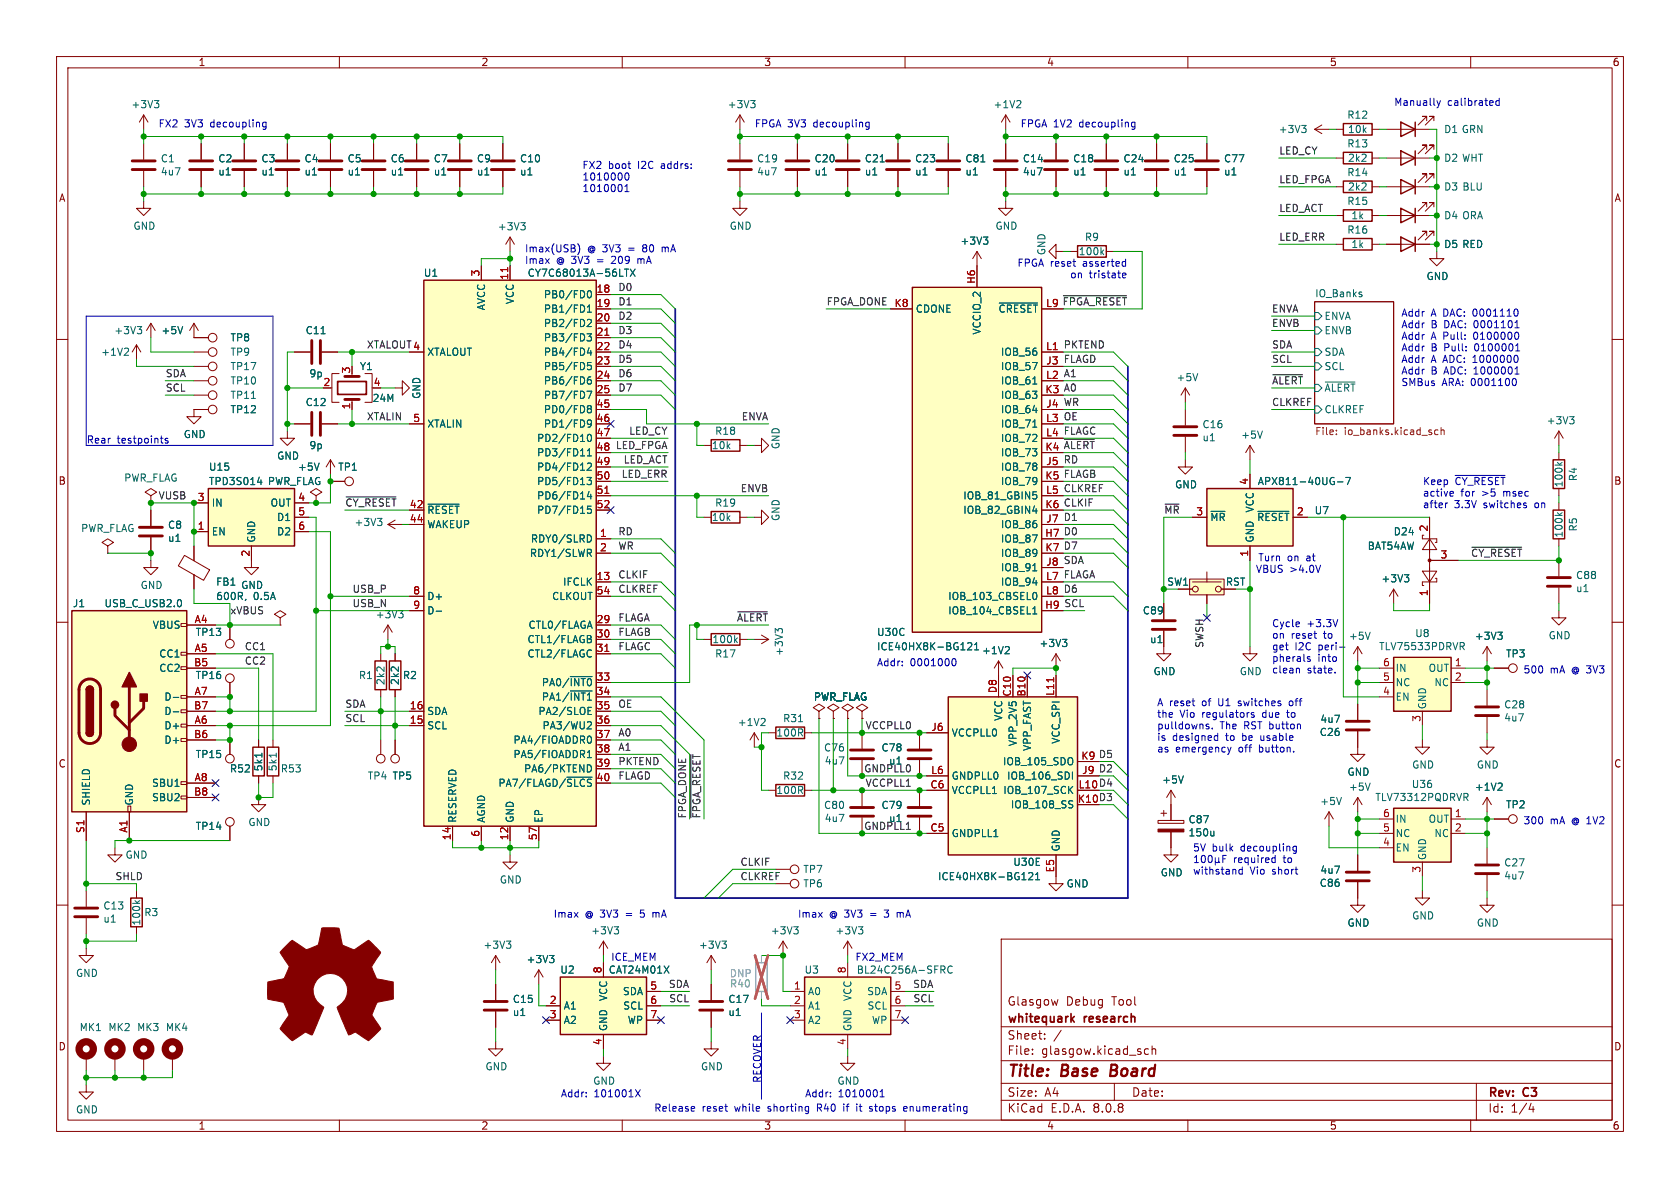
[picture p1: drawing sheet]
<svg xmlns="http://www.w3.org/2000/svg" width="297mm" height="210mm" viewBox="0 0 297 210" stroke-linecap="round" stroke-linejoin="round" font-family="sans-serif">
<defs><g id="words">
<g font-size="2.8" fill="#840000">
<text x="178" y="190.9">Title:</text>
<text x="187.7" y="190.9">Base</text>
<text x="197.1" y="190.9">Board</text>
</g>
<g font-size="2.1" fill="#840000">
<text x="178" y="178">Glasgow</text>
<text x="188.4" y="178">Debug</text>
<text x="196.6" y="178">Tool</text>
<text x="178" y="184">Sheet:</text>
<text x="178" y="181.2">whitequark</text>
<text x="191.7" y="181.2">research</text>
<text x="178" y="186.7">File:</text>
<text x="184.1" y="186.7">glasgow.kicad_sch</text>
<text x="178" y="196.9">KiCad</text>
<text x="178" y="194.1">Size:</text>
<text x="184.7" y="194.1">A4</text>
<text x="185.7" y="196.9">E.D.A.</text>
<text x="193.3" y="196.9">8.0.8</text>
<text x="200" y="194.1">Date:</text>
<text x="263" y="194.3">Rev:</text>
<text x="263" y="196.9">Id:</text>
<text x="267.1" y="196.9">1/4</text>
<text x="269.4" y="194.3">C3</text>
</g>
<g font-size="1.8" fill="#840000">
<text x="35" y="11.9">1</text>
<text x="85" y="11.9">2</text>
<text x="135" y="11.9">3</text>
<text x="185" y="11.9">4</text>
<text x="235" y="11.9">5</text>
<text x="285" y="11.9">6</text>
<text x="10.3" y="35.9">A</text>
<text x="285.3" y="35.9">A</text>
<text x="10.3" y="85.9">B</text>
<text x="285.3" y="85.9">B</text>
<text x="10.3" y="135.9">C</text>
<text x="285.3" y="135.9">C</text>
<text x="10.3" y="185.9">D</text>
<text x="285.3" y="185.9">D</text>
<text x="35" y="199.9">1</text>
<text x="85" y="199.9">2</text>
<text x="135" y="199.9">3</text>
<text x="185" y="199.9">4</text>
<text x="235" y="199.9">5</text>
<text x="285" y="199.9">6</text>
</g>
<g font-size="1.8" fill="#006464">
<text x="23.1" y="19.3">+3V3</text>
<text x="128.5" y="19.3">+3V3</text>
<text x="175.5" y="19.3">+1V2</text>
<text x="226" y="23.7">+3V3</text>
<text x="238.1" y="21.2">R12</text>
<text x="238.2" y="23.7">10k</text>
<text x="255.2" y="23.7">D1 GRN</text>
<text x="28.3" y="28.9">C1</text>
<text x="38.5" y="28.9">C2</text>
<text x="46.1" y="28.9">C3</text>
<text x="53.7" y="28.9">C4</text>
<text x="61.4" y="28.9">C5</text>
<text x="69" y="28.9">C6</text>
<text x="76.6" y="28.9">C7</text>
<text x="84.2" y="28.9">C9</text>
<text x="91.8" y="28.9">C10</text>
<text x="133.7" y="28.9">C19</text>
<text x="143.9" y="28.9">C20</text>
<text x="152.8" y="28.9">C21</text>
<text x="161.7" y="28.9">C23</text>
<text x="170.6" y="28.9">C81</text>
<text x="180.7" y="28.9">C14</text>
<text x="189.6" y="28.9">C18</text>
<text x="198.5" y="28.9">C24</text>
<text x="207.4" y="28.9">C25</text>
<text x="216.3" y="28.9">C77</text>
<text x="238.1" y="26.3">R13</text>
<text x="238.2" y="28.8">2k2</text>
<text x="255.2" y="28.8">D2 WHT</text>
<text x="28.3" y="31.2">4u7</text>
<text x="38.5" y="31.2">u1</text>
<text x="46.1" y="31.2">u1</text>
<text x="53.7" y="31.2">u1</text>
<text x="61.4" y="31.2">u1</text>
<text x="69" y="31.2">u1</text>
<text x="76.6" y="31.2">u1</text>
<text x="84.2" y="31.2">u1</text>
<text x="91.8" y="31.2">u1</text>
<text x="133.7" y="31.2">4u7</text>
<text x="143.9" y="31.2">u1</text>
<text x="152.8" y="31.2">u1</text>
<text x="161.7" y="31.2">u1</text>
<text x="170.6" y="31.2">u1</text>
<text x="180.7" y="31.2">4u7</text>
<text x="189.6" y="31.2">u1</text>
<text x="198.5" y="31.2">u1</text>
<text x="207.4" y="31.2">u1</text>
<text x="216.3" y="31.2">u1</text>
<text x="238.1" y="31.3">R14</text>
<text x="238.2" y="33.9">2k2</text>
<text x="255.2" y="33.9">D3 BLU</text>
<text x="23.5" y="40.8">GND</text>
<text x="87.9" y="40.9">+3V3</text>
<text x="128.9" y="40.8">GND</text>
<text x="175.9" y="40.8">GND</text>
<text x="238.1" y="41.5">R16</text>
<text x="238.1" y="36.4">R15</text>
<text x="238.8" y="39">1k</text>
<text x="255.2" y="39">D4 ORA</text>
<text x="169.7" y="43.5">+3V3</text>
<text x="185" y="45.2" transform="rotate(-90 185 45.2)">GND</text>
<text x="190.6" y="45.3">100k</text>
<text x="191.7" y="42.8">R9</text>
<text x="238.8" y="44">1k</text>
<text x="255.2" y="44">D5 RED</text>
<text x="74.8" y="49.1">U1</text>
<text x="91" y="53.9" transform="rotate(-90 91 53.9)">VCC</text>
<text x="93.2" y="49.1">CY7C68013A-56LTX</text>
<text x="96.1" y="52.9">PB0/FD0</text>
<text x="232.4" y="52.6">IO_Banks</text>
<text x="252.1" y="49.7">GND</text>
<text x="20.1" y="59.3">+3V3</text>
<text x="28.4" y="59.3">+5V</text>
<text x="53.9" y="59.3">C11</text>
<text x="86" y="55" transform="rotate(-90 86 55)">AVCC</text>
<text x="96.1" y="55.5">PB1/FD1</text>
<text x="96.1" y="58">PB2/FD2</text>
<text x="161.8" y="55.5">CDONE</text>
<text x="173.6" y="59.3" transform="rotate(-90 173.6 59.3)">VCCIO_2</text>
<text x="176.4" y="55.5">~{CRESET}</text>
<text x="234.1" y="56.7">ENVA</text>
<text x="234.1" y="59.3">ENVB</text>
<text x="17.8" y="63.1">+1V2</text>
<text x="40.6" y="63.1">TP9</text>
<text x="40.6" y="60.6">TP8</text>
<text x="40.6" y="65.6">TP17</text>
<text x="63.5" y="65.6">Y1</text>
<text x="75.4" y="63.1">XTALOUT</text>
<text x="96.1" y="60.6">PB3/FD3</text>
<text x="96.1" y="63.1">PB4/FD4</text>
<text x="96.1" y="65.6">PB5/FD5</text>
<text x="176.8" y="65.6">IOB_57</text>
<text x="176.8" y="63.1">IOB_56</text>
<text x="234.1" y="63.1">SDA</text>
<text x="234.1" y="65.6">SCL</text>
<text x="40.6" y="68.2">TP10</text>
<text x="40.6" y="70.7">TP11</text>
<text x="53.9" y="72">C12</text>
<text x="54.6" y="66.9">9p</text>
<text x="57.1" y="68.3">2</text>
<text x="65.8" y="71.3">24M</text>
<text x="74.5" y="70.6" transform="rotate(-90 74.5 70.6)">GND</text>
<text x="96.1" y="68.2">PB6/FD6</text>
<text x="96.1" y="70.7">PB7/FD7</text>
<text x="176.8" y="70.7">IOB_63</text>
<text x="176.8" y="68.2">IOB_61</text>
<text x="207.9" y="67.6">+5V</text>
<text x="234.1" y="69.4">~{ALERT}</text>
<text x="32.4" y="77.6">GND</text>
<text x="40.6" y="73.3">TP12</text>
<text x="75.4" y="75.8">XTALIN</text>
<text x="96.1" y="73.3">PD0/FD8</text>
<text x="96.1" y="75.8">PD1/FD9</text>
<text x="126.3" y="77.1">R18</text>
<text x="176.8" y="73.3">IOB_64</text>
<text x="176.8" y="75.8">IOB_71</text>
<text x="212.5" y="75.9">C16</text>
<text x="219.3" y="77.7">+5V</text>
<text x="234.1" y="73.3">CLKREF</text>
<text x="273.3" y="75.2">+3V3</text>
<text x="36.8" y="83.4">U15</text>
<text x="48.9" y="81.5">GND</text>
<text x="52.6" y="83.4">+5V</text>
<text x="54.6" y="79.6">9p</text>
<text x="59.7" y="83.4">TP1</text>
<text x="94.8" y="78.3">PD2/FD10</text>
<text x="94.8" y="80.9">PD3/FD11</text>
<text x="94.8" y="83.4">PD4/FD12</text>
<text x="125.7" y="79.6">10k</text>
<text x="138" y="79.5" transform="rotate(-90 138 79.5)">GND</text>
<text x="176.8" y="83.4">IOB_78</text>
<text x="176.8" y="80.9">IOB_73</text>
<text x="176.8" y="78.3">IOB_72</text>
<text x="212.5" y="78.2">u1</text>
<text x="21.9" y="85.3">PWR_FLAG</text>
<text x="36.8" y="86">TPD3S014</text>
<text x="37.3" y="89.8">IN</text>
<text x="47.3" y="86">PWR_FLAG</text>
<text x="47.7" y="89.8">OUT</text>
<text x="94.8" y="86">PD5/FD13</text>
<text x="94.8" y="88.5">PD6/FD14</text>
<text x="126.3" y="89.8">R19</text>
<text x="170.2" y="88.5">IOB_81_GBIN5</text>
<text x="176.8" y="86">IOB_79</text>
<text x="207.6" y="86.5">GND</text>
<text x="222.3" y="86">APX811-40UG-7</text>
<text x="276.5" y="86.2" transform="rotate(-90 276.5 86.2)">100k</text>
<text x="279" y="85.2" transform="rotate(-90 279 85.2)">R4</text>
<text x="14.2" y="94.3">PWR_FLAG</text>
<text x="29.6" y="93.7">C8</text>
<text x="29.6" y="96">u1</text>
<text x="37.3" y="94.8">EN</text>
<text x="48.9" y="92.3">D1</text>
<text x="48.9" y="94.8">D2</text>
<text x="62.6" y="93.2">+3V3</text>
<text x="75.4" y="91">~{RESET}</text>
<text x="75.4" y="93.6">WAKEUP</text>
<text x="94.8" y="91">PD7/FD15</text>
<text x="125.7" y="92.3">10k</text>
<text x="138" y="92.2" transform="rotate(-90 138 92.2)">GND</text>
<text x="170.2" y="91">IOB_82_GBIN4</text>
<text x="176.8" y="93.6">IOB_86</text>
<text x="213.9" y="92.3">~{MR}</text>
<text x="221.8" y="90.7" transform="rotate(-90 221.8 90.7)">VCC</text>
<text x="222.1" y="92.3">~{RESET}</text>
<text x="232.3" y="91.1">U7</text>
<text x="246.3" y="94.8">D24</text>
<text x="276.5" y="95.1" transform="rotate(-90 276.5 95.1)">100k</text>
<text x="279" y="94.1" transform="rotate(-90 279 94.1)">R5</text>
<text x="45.3" y="96" transform="rotate(-90 45.3 96)">GND</text>
<text x="93.6" y="98.7">RDY1/SLWR</text>
<text x="93.8" y="96.1">RDY0/SLRD</text>
<text x="176.8" y="96.1">IOB_87</text>
<text x="176.8" y="101.2">IOB_91</text>
<text x="176.8" y="98.7">IOB_89</text>
<text x="221.8" y="96" transform="rotate(-90 221.8 96)">GND</text>
<text x="241.7" y="97.4">BAT54AW</text>
<text x="12.8" y="107.5">J1</text>
<text x="18.4" y="107.5">USB_C_USB2.0</text>
<text x="24.8" y="104.3">GND</text>
<text x="38.1" y="103.7">FB1</text>
<text x="38.1" y="106.3">600R,</text>
<text x="42.5" y="104.3">GND</text>
<text x="44.8" y="106.3">0.5A</text>
<text x="75.4" y="106.3">D+</text>
<text x="97.5" y="106.3">CLKOUT</text>
<text x="99.4" y="103.7">IFCLK</text>
<text x="167.5" y="106.3">IOB_103_CBSEL0</text>
<text x="176.8" y="103.7">IOB_94</text>
<text x="206.2" y="103.7">SW1</text>
<text x="216.6" y="103.7">RST</text>
<text x="244.1" y="103.1">+3V3</text>
<text x="278.5" y="104.9">u1</text>
<text x="278.5" y="102.6">C88</text>
<text x="26.9" y="111.4">VBUS</text>
<text x="34.5" y="112.6">TP13</text>
<text x="66.3" y="109.5">+3V3</text>
<text x="75.4" y="108.8">D-</text>
<text x="93.1" y="113.9">CTL1/FLAGB</text>
<text x="93.3" y="111.4">CTL0/FLAGA</text>
<text x="125.8" y="113.9">100k</text>
<text x="154.9" y="112.6">U30C</text>
<text x="167.5" y="108.8">IOB_104_CBSEL1</text>
<text x="201.9" y="108.8">C89</text>
<text x="203.2" y="113.9">u1</text>
<text x="238.4" y="113.3">+5V</text>
<text x="250.1" y="112.8">U8</text>
<text x="260.6" y="113.3">+3V3</text>
<text x="273.7" y="113.2">GND</text>
<text x="28.1" y="116.4">CC1</text>
<text x="28.1" y="119">CC2</text>
<text x="93.1" y="116.4">CTL2/FLAGC</text>
<text x="126.3" y="116.4">R17</text>
<text x="138.6" y="116.1" transform="rotate(-90 138.6 116.1)">+3V3</text>
<text x="154.9" y="115.2">ICE40HX8K-BG121</text>
<text x="173.5" y="115.8">+1V2</text>
<text x="183.7" y="114.6">+3V3</text>
<text x="203.8" y="119.6">GND</text>
<text x="219.1" y="119.6">GND</text>
<text x="243.7" y="115.1">TLV75533PDRVR</text>
<text x="246.6" y="119">IN</text>
<text x="252.5" y="119">OUT</text>
<text x="266.1" y="116.4">TP3</text>
<text x="29" y="124.1">D-</text>
<text x="34.5" y="120.2">TP16</text>
<text x="63.3" y="120.2">R1</text>
<text x="68.2" y="121.2" transform="rotate(-90 68.2 121.2)">2k2</text>
<text x="70.7" y="121.2" transform="rotate(-90 70.7 121.2)">2k2</text>
<text x="71.1" y="120.2">R2</text>
<text x="95.7" y="121.5">PA0/~{INT0}</text>
<text x="95.7" y="124.1">PA1/~{INT1}</text>
<text x="143.8" y="124.1">PWR_FLAG</text>
<text x="246.6" y="124.1">EN</text>
<text x="246.6" y="121.5">NC</text>
<text x="252.3" y="125.5" transform="rotate(-90 252.3 125.5)">GND</text>
<text x="253.5" y="121.5">NC</text>
<text x="265.8" y="125.4">C28</text>
<text x="29" y="129.1">D+</text>
<text x="29" y="131.7">D+</text>
<text x="29" y="126.6">D-</text>
<text x="75.4" y="129.1">SCL</text>
<text x="75.4" y="126.6">SDA</text>
<text x="90.7" y="131.7">PA4/FIOADDR0</text>
<text x="95.1" y="126.6">PA2/SLOE</text>
<text x="95.8" y="129.1">PA3/WU2</text>
<text x="130.3" y="128.5">+1V2</text>
<text x="137.1" y="130.4">100R</text>
<text x="138.3" y="127.9">R31</text>
<text x="168.1" y="130.4">VCCPLL0</text>
<text x="177.4" y="127.5" transform="rotate(-90 177.4 127.5)">VCC</text>
<text x="187.6" y="131.6" transform="rotate(-90 187.6 131.6)">VCC_SPI</text>
<text x="233.2" y="130.3">C26</text>
<text x="233.3" y="128">4u7</text>
<text x="265.8" y="127.7">4u7</text>
<text x="34.5" y="134.2">TP15</text>
<text x="40.5" y="136.8">R52</text>
<text x="46.6" y="136.4" transform="rotate(-90 46.6 136.4)">5k1</text>
<text x="49.1" y="136.4" transform="rotate(-90 49.1 136.4)">5k1</text>
<text x="49.5" y="136.8">R53</text>
<text x="90.7" y="134.2">PA5/FIOADDR1</text>
<text x="92.5" y="136.8">PA6/PKTEND</text>
<text x="145.6" y="133">C76</text>
<text x="145.7" y="135.4">4u7</text>
<text x="155.7" y="133">C78</text>
<text x="157.1" y="135.4">u1</text>
<text x="177.2" y="135.5">IOB_105_SDO</text>
<text x="179.9" y="132" transform="rotate(-90 179.9 132)">VPP_2V5</text>
<text x="182.5" y="132.9" transform="rotate(-90 182.5 132.9)">VPP_FAST</text>
<text x="238.1" y="137.3">GND</text>
<text x="249.6" y="136.1">GND</text>
<text x="261" y="136.1">GND</text>
<text x="16.1" y="142.5" transform="rotate(-90 16.1 142.5)">SHIELD</text>
<text x="23.7" y="142.5" transform="rotate(-90 23.7 142.5)">GND</text>
<text x="26.8" y="139.3">SBU1</text>
<text x="26.8" y="141.8">SBU2</text>
<text x="64.9" y="138">TP4 TP5</text>
<text x="69.3" y="138">TP5</text>
<text x="88" y="139.3">PA7/FLAGD/~{SLCS}</text>
<text x="137.1" y="140.6">100R</text>
<text x="138.3" y="138">R32</text>
<text x="145.6" y="143.2">C80</text>
<text x="155.7" y="143.2">C79</text>
<text x="168.1" y="140.6">VCCPLL1</text>
<text x="168.1" y="138">GNDPLL0</text>
<text x="177.3" y="140.6">IOB_107_SCK</text>
<text x="177.9" y="138">IOB_106_SDI</text>
<text x="178.6" y="143.1">IOB_108_SS</text>
<text x="205.4" y="138.7">+5V</text>
<text x="233.3" y="142.5">+5V</text>
<text x="238.4" y="140">+5V</text>
<text x="243" y="141.8">TLV73312PQDRVR</text>
<text x="249.5" y="139.5">U36</text>
<text x="260.6" y="140">+1V2</text>
<text x="266.1" y="143.1">TP2</text>
<text x="34.5" y="146.9">TP14</text>
<text x="43.8" y="146.2">GND</text>
<text x="80.9" y="145.5" transform="rotate(-90 80.9 145.5)">RESERVED</text>
<text x="86" y="145.5" transform="rotate(-90 86 145.5)">AGND</text>
<text x="91" y="145.5" transform="rotate(-90 91 145.5)">GND</text>
<text x="96.1" y="145.5" transform="rotate(-90 96.1 145.5)">EP</text>
<text x="145.7" y="145.5">4u7</text>
<text x="157.1" y="145.5">u1</text>
<text x="168.1" y="148.2">GNDPLL1</text>
<text x="210" y="148.1">150u</text>
<text x="210" y="145.7">C87</text>
<text x="246.6" y="148.2">NC</text>
<text x="246.6" y="145.6">IN</text>
<text x="252.5" y="145.6">OUT</text>
<text x="253.5" y="148.2">NC</text>
<text x="22.1" y="152">GND</text>
<text x="141.9" y="154.5">TP7</text>
<text x="165.7" y="155.8">ICE40HX8K-BG121</text>
<text x="179" y="153.3">U30E</text>
<text x="187.6" y="150.6" transform="rotate(-90 187.6 150.6)">GND</text>
<text x="205.1" y="155.1">GND</text>
<text x="233.3" y="154.7">4u7</text>
<text x="246.6" y="150.7">EN</text>
<text x="252.3" y="152.1" transform="rotate(-90 252.3 152.1)">GND</text>
<text x="265.8" y="153.4">C27</text>
<text x="265.8" y="155.7">4u7</text>
<text x="18.2" y="161">C13</text>
<text x="88.3" y="156.4">GND</text>
<text x="141.9" y="157.1">TP6</text>
<text x="188.5" y="157.1">GND</text>
<text x="233.2" y="157">C86</text>
<text x="18.2" y="163.3">u1</text>
<text x="25" y="163.7" transform="rotate(-90 25 163.7)">100k</text>
<text x="25.4" y="162.2">R3</text>
<text x="85.4" y="167.9">+3V3</text>
<text x="104.4" y="165.4">+3V3</text>
<text x="123.5" y="167.9">+3V3</text>
<text x="136.2" y="165.4">+3V3</text>
<text x="147.6" y="165.4">+3V3</text>
<text x="238.1" y="164">GND</text>
<text x="249.6" y="162.7">GND</text>
<text x="261" y="164">GND</text>
<text x="13.3" y="172.9">GND</text>
<text x="93" y="170.5">+3V3</text>
<text x="99" y="172.3">U2</text>
<text x="107.5" y="172.3">CAT24M01X</text>
<text x="107.9" y="169.9">ICE_MEM</text>
<text x="142.1" y="172.3">U3</text>
<text x="151.4" y="172.3">BL24C256A-SFRC</text>
<text x="90.6" y="179.8">u1</text>
<text x="90.6" y="177.5">C15</text>
<text x="99.6" y="178.7">A1</text>
<text x="107.5" y="177.1" transform="rotate(-90 107.5 177.1)">VCC</text>
<text x="110" y="176.1">SDA</text>
<text x="110.1" y="178.7">SCL</text>
<text x="128.7" y="179.8">u1</text>
<text x="128.7" y="177.5">C17</text>
<text x="142.7" y="176.1">A0</text>
<text x="142.7" y="178.7">A1</text>
<text x="150.7" y="177.1" transform="rotate(-90 150.7 177.1)">VCC</text>
<text x="153.2" y="176.1">SDA</text>
<text x="153.3" y="178.7">SCL</text>
<text x="14" y="182.5">MK1</text>
<text x="19.1" y="182.5">MK2</text>
<text x="24.1" y="182.5">MK3</text>
<text x="29.2" y="182.5">MK4</text>
<text x="99.6" y="181.2">A2</text>
<text x="107.5" y="182.4" transform="rotate(-90 107.5 182.4)">GND</text>
<text x="110.9" y="181.2">WP</text>
<text x="142.7" y="181.2">A2</text>
<text x="150.7" y="182.4" transform="rotate(-90 150.7 182.4)">GND</text>
<text x="154" y="181.2">WP</text>
<text x="85.7" y="189.4">GND</text>
<text x="104.8" y="191.9">GND</text>
<text x="123.8" y="189.4">GND</text>
<text x="148" y="191.9">GND</text>
<text x="13.3" y="197">GND</text>
</g>
<g font-size="1.8" fill="#0000c2">
<text x="27.9" y="22.6">FX2</text>
<text x="32.6" y="22.6">3V3</text>
<text x="37.3" y="22.6">decoupling</text>
<text x="133.3" y="22.6">FPGA 3V3</text>
<text x="143.9" y="22.6">decoupling</text>
<text x="180.3" y="22.6">FPGA 1V2</text>
<text x="190.9" y="22.6">decoupling</text>
<text x="246.4" y="18.8">Manually</text>
<text x="255.9" y="18.8">calibrated</text>
<text x="102.9" y="30">FX2</text>
<text x="107.5" y="30">boot</text>
<text x="112.9" y="30">I2C</text>
<text x="117.1" y="30">addrs:</text>
<text x="102.9" y="32">1010000</text>
<text x="102.9" y="34">1010001</text>
<text x="92.7" y="44.7">Imax(USB)</text>
<text x="92.7" y="46.7">Imax</text>
<text x="98.4" y="46.7">@ 3V3</text>
<text x="103.9" y="44.7">@ 3V3</text>
<text x="105.8" y="46.7">=</text>
<text x="108.6" y="46.7">209</text>
<text x="111.3" y="44.7">=</text>
<text x="113.4" y="46.7">mA</text>
<text x="114.1" y="44.7">80</text>
<text x="117.7" y="44.7">mA</text>
<text x="179.8" y="47.2">FPGA reset</text>
<text x="191.5" y="47.2">asserted</text>
<text x="189.1" y="49.3">on</text>
<text x="192.6" y="49.3">tristate</text>
<text x="247.6" y="56.1">Addr</text>
<text x="247.6" y="58.1">Addr</text>
<text x="253" y="56.1">A DAC: 0001110</text>
<text x="253" y="58.1">B</text>
<text x="255.4" y="58.1">DAC: 0001101</text>
<text x="247.6" y="60.2">Addr</text>
<text x="247.6" y="62.2">Addr</text>
<text x="247.6" y="64.2">Addr</text>
<text x="253" y="60.2">A Pull:</text>
<text x="253" y="62.2">B</text>
<text x="253" y="64.2">A ADC: 1000000</text>
<text x="255.4" y="62.2">Pull:</text>
<text x="260.8" y="60.2">0100000</text>
<text x="261" y="62.2">0100001</text>
<text x="247.6" y="66.3">Addr</text>
<text x="247.6" y="68.3">SMBus</text>
<text x="253" y="66.3">B</text>
<text x="254.9" y="68.3">ARA: 0001100</text>
<text x="255.4" y="66.3">ADC: 1000001</text>
<text x="15.2" y="78.5">Rear</text>
<text x="20.7" y="78.5">testpoints</text>
<text x="251.5" y="85.8">Keep</text>
<text x="251.5" y="87.9">active</text>
<text x="251.5" y="89.9">after</text>
<text x="257.1" y="89.9">3.3V</text>
<text x="257.2" y="85.8">~{CY_RESET}</text>
<text x="258.3" y="87.9">for</text>
<text x="262.1" y="87.9">&gt;5</text>
<text x="262.4" y="89.9">switches</text>
<text x="266" y="87.9">msec</text>
<text x="271.6" y="89.9">on</text>
<text x="221.9" y="101.4">VBUS</text>
<text x="222.3" y="99.3">Turn</text>
<text x="227.6" y="99.3">on</text>
<text x="228" y="101.4">&gt;4.0V</text>
<text x="231" y="99.3">at</text>
<text x="224.8" y="111">Cycle</text>
<text x="224.8" y="113">on</text>
<text x="228.3" y="113">reset</text>
<text x="231" y="111">+3.3V</text>
<text x="234.1" y="113">to</text>
<text x="154.9" y="117.9">Addr:</text>
<text x="160.9" y="117.9">0001000</text>
<text x="224.8" y="115">get</text>
<text x="224.8" y="117.1">pherals</text>
<text x="224.8" y="119.1">clean</text>
<text x="228.9" y="115">I2C</text>
<text x="231.1" y="119.1">state.</text>
<text x="233" y="117.1">into</text>
<text x="233.2" y="115">peri-</text>
<text x="269.2" y="119.1">500</text>
<text x="274" y="119.1">mA</text>
<text x="278" y="119.1">@ 3V3</text>
<text x="204.5" y="124.9">A reset</text>
<text x="212.6" y="124.9">of</text>
<text x="215.7" y="124.9">U1</text>
<text x="219.4" y="124.9">switches</text>
<text x="228.6" y="124.9">off</text>
<text x="204.5" y="127">the</text>
<text x="204.5" y="129">pulldowns.</text>
<text x="204.5" y="131.1">is</text>
<text x="207.3" y="131.1">designed</text>
<text x="208.6" y="127">Vio</text>
<text x="212.6" y="127">regulators</text>
<text x="215.7" y="129">The</text>
<text x="216.9" y="131.1">to</text>
<text x="219.9" y="131.1">be</text>
<text x="220.1" y="129">RST button</text>
<text x="223.3" y="131.1">usable</text>
<text x="223.5" y="127">due</text>
<text x="228" y="127">to</text>
<text x="204.5" y="133.1">as</text>
<text x="207.8" y="133.1">emergency</text>
<text x="219.1" y="133.1">off</text>
<text x="222.9" y="133.1">button.</text>
<text x="269.2" y="145.8">300</text>
<text x="274" y="145.8">mA</text>
<text x="278" y="145.8">@ 1V2</text>
<text x="210.8" y="150.6">5V</text>
<text x="210.8" y="154.7">withstand</text>
<text x="214.3" y="150.6">bulk</text>
<text x="218" y="152.6">required</text>
<text x="219.5" y="150.6">decoupling</text>
<text x="221" y="154.7">Vio</text>
<text x="225" y="154.7">short</text>
<text x="227" y="152.6">to</text>
<text x="97.8" y="162.3">Imax</text>
<text x="103.4" y="162.3">@ 3V3</text>
<text x="110.9" y="162.3">=</text>
<text x="113.7" y="162.3">5</text>
<text x="116" y="162.3">mA</text>
<text x="141" y="162.3">Imax</text>
<text x="146.6" y="162.3">@ 3V3</text>
<text x="154.1" y="162.3">=</text>
<text x="156.8" y="162.3">3</text>
<text x="159.2" y="162.3">mA</text>
<text x="151.1" y="169.9">FX2_MEM</text>
<text x="134.6" y="191.5" transform="rotate(-90 134.6 191.5)">RECOVER</text>
<text x="99.1" y="194.1">Addr:</text>
<text x="105" y="194.1">101001X</text>
<text x="115.6" y="196.6">Release</text>
<text x="124.1" y="196.6">reset</text>
<text x="130" y="196.6">while</text>
<text x="136" y="196.6">shorting</text>
<text x="142.2" y="194.1">Addr:</text>
<text x="144.9" y="196.6">R40</text>
<text x="148.2" y="194.1">1010001</text>
<text x="149.8" y="196.6">if</text>
<text x="152.3" y="196.6">it</text>
<text x="154.8" y="196.6">stops</text>
<text x="161" y="196.6">enumerating</text>
</g>
<g font-size="1.8" fill="#0f0f0f">
<text x="226.1" y="27.4">LED_CY</text>
<text x="226.1" y="32.5">LED_FPGA</text>
<text x="226.1" y="37.6">LED_ACT</text>
<text x="226.1" y="42.6">LED_ERR</text>
<text x="109.2" y="51.5">D0</text>
<text x="109.2" y="56.6">D2</text>
<text x="109.2" y="54.1">D1</text>
<text x="109.2" y="59.2">D3</text>
<text x="146" y="54.1">FPGA_DONE K8</text>
<text x="184.8" y="54.4">L9 ~{FPGA_RESET}</text>
<text x="224.8" y="57.9">ENVB</text>
<text x="224.8" y="55.3">ENVA</text>
<text x="64.8" y="61.7">XTALOUT4</text>
<text x="109.2" y="61.7">D4</text>
<text x="109.2" y="64.2">D5</text>
<text x="184.8" y="62">L1 PKTEND</text>
<text x="184.9" y="64.5">J3 FLAGD</text>
<text x="224.8" y="61.7">SDA</text>
<text x="224.8" y="64.2">SCL</text>
<text x="29.2" y="69.3">SCL</text>
<text x="29.2" y="66.8">SDA</text>
<text x="109.2" y="69.3">D7</text>
<text x="109.2" y="66.8">D6</text>
<text x="184.7" y="69.6">K3 A0</text>
<text x="184.8" y="67.1">L2 A1</text>
<text x="224.8" y="68">~{ALERT}</text>
<text x="224.8" y="71.9">CLKREF</text>
<text x="64.8" y="74.4">XTALIN</text>
<text x="111.1" y="76.9">LED_CY</text>
<text x="131" y="74.4">ENVA</text>
<text x="184.8" y="74.7">L3 OE</text>
<text x="184.8" y="77.2">L4 FLAGC</text>
<text x="184.9" y="72.1">J4 WR</text>
<text x="108.8" y="79.5">LED_FPGA</text>
<text x="110.2" y="82">LED_ACT</text>
<text x="184.7" y="79.8">K4 ~{ALERT}</text>
<text x="184.9" y="82.3">J5 RD</text>
<text x="27.9" y="88.4">VUSB</text>
<text x="61" y="89.6">~{CY_RESET}42</text>
<text x="109.8" y="84.6">LED_ERR</text>
<text x="130.8" y="87.1">ENVB</text>
<text x="184.7" y="84.8">K5 FLAGB</text>
<text x="184.7" y="89.9">K6 CLKIF</text>
<text x="184.8" y="87.4">L5 CLKREF</text>
<text x="109.2" y="94.7">RD</text>
<text x="184.7" y="95">H7 D0</text>
<text x="184.9" y="92.5">J7 D1</text>
<text x="205.7" y="90.9">~{MR} 3</text>
<text x="109.2" y="97.3">WR</text>
<text x="184.7" y="97.5">K7 D7</text>
<text x="184.9" y="100.1">J8 SDA</text>
<text x="260" y="98.5">~{CY_RESET}</text>
<text x="62.2" y="107.4">USB_N</text>
<text x="62.2" y="104.9">USB_P</text>
<text x="109.2" y="104.9">CLKREF</text>
<text x="109.2" y="102.3">CLKIF</text>
<text x="184.7" y="107.7">H9 SCL</text>
<text x="184.8" y="102.6">L7 FLAGA</text>
<text x="184.8" y="105.2">L8 D6</text>
<text x="40.6" y="108.7">xVBUS</text>
<text x="109.2" y="110">FLAGA</text>
<text x="109.2" y="112.5">FLAGB</text>
<text x="130.2" y="110">~{ALERT}</text>
<text x="43.2" y="117.6">CC2</text>
<text x="43.2" y="115">CC1</text>
<text x="109.2" y="115">FLAGC</text>
<text x="212.8" y="114.6" transform="rotate(-90 212.8 114.6)">SWSH</text>
<text x="61" y="125.2">SDA</text>
<text x="109.2" y="125.2">OE</text>
<text x="61" y="127.7">SCL</text>
<text x="109.2" y="130.3">A0</text>
<text x="152.9" y="129">VCCPLL0</text>
<text x="109.2" y="132.8">A1</text>
<text x="109.2" y="135.4">PKTEND</text>
<text x="109.2" y="137.9">FLAGD</text>
<text x="152.7" y="136.6">GNDPLL0</text>
<text x="152.9" y="139.2">VCCPLL1</text>
<text x="121.4" y="144.8" transform="rotate(-90 121.4 144.8)">FPGA_DONE</text>
<text x="123.9" y="144.8" transform="rotate(-90 123.9 144.8)">~{FPGA_RESET}</text>
<text x="152.7" y="146.8">GNDPLL1</text>
<text x="20.3" y="155.7">SHLD</text>
<text x="130.8" y="155.7">CLKREF</text>
<text x="130.8" y="153.1">CLKIF</text>
<text x="118.1" y="174.7">SDA</text>
<text x="118.2" y="177.3">SCL</text>
<text x="161.3" y="174.7">SDA</text>
<text x="161.4" y="177.3">SCL</text>
</g>
<g font-size="1.8" fill="#a90000">
<text x="84.8" y="49" transform="rotate(-90 84.8 49)">3</text>
<text x="89.9" y="49.6" transform="rotate(-90 89.9 49.6)">11</text>
<text x="105.4" y="51.8">18</text>
<text x="172.5" y="50.3" transform="rotate(-90 172.5 50.3)">H6</text>
<text x="105.4" y="54.4">19</text>
<text x="105.4" y="56.9">20</text>
<text x="105.4" y="59.4">21</text>
<text x="158" y="54.4">K8</text>
<text x="184.8" y="54.4">L9</text>
<text x="73" y="62">4</text>
<text x="105.4" y="62">22</text>
<text x="105.4" y="64.5">23</text>
<text x="184.8" y="62">L1</text>
<text x="184.9" y="64.5">J3</text>
<text x="62" y="66.1" transform="rotate(-90 62 66.1)">3</text>
<text x="66" y="68.3">4</text>
<text x="105.4" y="67.1">24</text>
<text x="105.4" y="69.6">25</text>
<text x="184.7" y="69.6">K3</text>
<text x="184.8" y="67.1">L2</text>
<text x="62" y="72.5" transform="rotate(-90 62 72.5)">1</text>
<text x="73" y="74.7">5</text>
<text x="105.4" y="72.1">45</text>
<text x="105.4" y="74.7">46</text>
<text x="105.4" y="77.2">47</text>
<text x="184.8" y="74.7">L3</text>
<text x="184.8" y="77.2">L4</text>
<text x="184.9" y="72.1">J4</text>
<text x="105.4" y="79.8">48</text>
<text x="105.4" y="82.3">49</text>
<text x="184.7" y="79.8">K4</text>
<text x="184.9" y="82.3">J5</text>
<text x="34.9" y="88.6">3</text>
<text x="52.6" y="88.6">4</text>
<text x="72.3" y="89.9">42</text>
<text x="105.4" y="84.8">50</text>
<text x="105.4" y="87.4">51</text>
<text x="105.4" y="89.9">52</text>
<text x="184.7" y="84.8">K5</text>
<text x="184.7" y="89.9">K6</text>
<text x="184.8" y="87.4">L5</text>
<text x="220.7" y="85.8" transform="rotate(-90 220.7 85.8)">4</text>
<text x="34.9" y="93.7">1</text>
<text x="52.6" y="91.2">5</text>
<text x="52.6" y="93.7">6</text>
<text x="72.3" y="92.5">44</text>
<text x="106" y="95">1</text>
<text x="184.7" y="95">H7</text>
<text x="184.9" y="92.5">J7</text>
<text x="211.4" y="91.2">3</text>
<text x="229.2" y="91.2">2</text>
<text x="252.5" y="94.1" transform="rotate(-90 252.5 94.1)">2</text>
<text x="44.2" y="98.5" transform="rotate(-90 44.2 98.5)">2</text>
<text x="106" y="97.5">2</text>
<text x="184.7" y="97.5">K7</text>
<text x="184.9" y="100.1">J8</text>
<text x="220.7" y="98.5" transform="rotate(-90 220.7 98.5)">1</text>
<text x="254.6" y="98.8">3</text>
<text x="73" y="105.2">8</text>
<text x="73" y="107.7">9</text>
<text x="105.4" y="102.6">13</text>
<text x="105.4" y="105.2">54</text>
<text x="184.7" y="107.7">H9</text>
<text x="184.8" y="102.6">L7</text>
<text x="184.8" y="105.2">L8</text>
<text x="252.5" y="105.5" transform="rotate(-90 252.5 105.5)">1</text>
<text x="34.3" y="110.2">A4</text>
<text x="105.4" y="110.2">29</text>
<text x="105.4" y="112.8">30</text>
<text x="34.2" y="117.9">B5</text>
<text x="34.3" y="115.3">A5</text>
<text x="105.4" y="115.3">31</text>
<text x="244.4" y="117.9">6</text>
<text x="257.1" y="117.9">1</text>
<text x="34.2" y="125.5">B7</text>
<text x="34.3" y="122.9">A7</text>
<text x="72.3" y="125.5">16</text>
<text x="105.4" y="120.4">33</text>
<text x="105.4" y="122.9">34</text>
<text x="105.4" y="125.5">35</text>
<text x="176.3" y="122.6" transform="rotate(-90 176.3 122.6)">D8</text>
<text x="178.8" y="123.2" transform="rotate(-90 178.8 123.2)">C10</text>
<text x="181.4" y="123.2" transform="rotate(-90 181.4 123.2)">B10</text>
<text x="186.4" y="123.1" transform="rotate(-90 186.4 123.1)">L11</text>
<text x="244.4" y="122.9">4</text>
<text x="244.4" y="120.4">5</text>
<text x="257.1" y="120.4">2</text>
<text x="34.2" y="130.6">B6</text>
<text x="34.3" y="128">A6</text>
<text x="72.3" y="128">15</text>
<text x="105.4" y="128">36</text>
<text x="105.4" y="130.6">37</text>
<text x="164.5" y="129.3">J6</text>
<text x="251.2" y="127.7" transform="rotate(-90 251.2 127.7)">3</text>
<text x="105.4" y="133.1">38</text>
<text x="105.4" y="135.6">39</text>
<text x="164.5" y="136.9">L6</text>
<text x="191.1" y="134.4">K9</text>
<text x="191.2" y="136.9">J9</text>
<text x="34.2" y="140.7">B8</text>
<text x="34.3" y="138.2">A8</text>
<text x="105.4" y="138.2">40</text>
<text x="164.4" y="139.4">C6</text>
<text x="190.5" y="142">K10</text>
<text x="190.6" y="139.4">L10</text>
<text x="15" y="147.4" transform="rotate(-90 15 147.4)">S1</text>
<text x="22.6" y="147.3" transform="rotate(-90 22.6 147.3)">A1</text>
<text x="79.8" y="148.6" transform="rotate(-90 79.8 148.6)">14</text>
<text x="84.8" y="148" transform="rotate(-90 84.8 148)">6</text>
<text x="89.9" y="148.6" transform="rotate(-90 89.9 148.6)">12</text>
<text x="95" y="148.6" transform="rotate(-90 95 148.6)">57</text>
<text x="164.4" y="147.1">C5</text>
<text x="244.4" y="149.6">4</text>
<text x="244.4" y="147.1">5</text>
<text x="244.4" y="144.5">6</text>
<text x="257.1" y="144.5">1</text>
<text x="257.1" y="147.1">2</text>
<text x="186.4" y="154.3" transform="rotate(-90 186.4 154.3)">E5</text>
<text x="251.2" y="154.4" transform="rotate(-90 251.2 154.4)">3</text>
<text x="106.4" y="172.2" transform="rotate(-90 106.4 172.2)">8</text>
<text x="149.6" y="172.2" transform="rotate(-90 149.6 172.2)">8</text>
<text x="97.1" y="177.5">2</text>
<text x="114.9" y="175">5</text>
<text x="114.9" y="177.5">6</text>
<text x="140.3" y="175">1</text>
<text x="140.3" y="177.5">2</text>
<text x="158" y="175">5</text>
<text x="158" y="177.5">6</text>
<text x="97.1" y="180.1">3</text>
<text x="106.4" y="184.9" transform="rotate(-90 106.4 184.9)">4</text>
<text x="114.9" y="180.1">7</text>
<text x="140.3" y="180.1">3</text>
<text x="149.6" y="184.9" transform="rotate(-90 149.6 184.9)">4</text>
<text x="158" y="180.1">7</text>
</g>
<g font-size="1.8" fill="#725600">
<text x="232.4" y="77.2">File:</text>
<text x="237.6" y="77.2">io_banks.kicad_sch</text>
</g>
<g font-size="1.8" fill="#009600">
<text x="191.1" y="134.4">K9 D5</text>
<text x="191.2" y="136.9">J9 D2</text>
<text x="190.5" y="142">K10 D3</text>
<text x="190.6" y="139.4">L10 D4</text>
</g>
<text font-size="1.8" fill="#a1a1a1" x="128.9" y="172.9">DNP</text>
<text font-size="1.8" fill="#989898" x="128.9" y="174.8">R40</text>
</g></defs>
<g fill="none" stroke="#840000" stroke-width=".18">
<path d="M10 10h277v190h-277zM12 12h273v186h-273zM60 10v2M110 10v2M160 10v2M210 10v2M260 10v2M232.4 22.9l1.3 .7M232.4 22.9h2.5M233.7 22.1l-1.3 .8M245.1 22.9h7.6M245.1 27.9h7.6"/>
<path d="M252.2 26.4v-.7h-.7h.7l-1.5 1.5M252.2 21.3v-.7h-.7h.7l-1.5 1.5M253.5 26.4v-.7h-.8h.8l-1.5 1.5M253.5 21.3v-.7h-.8h.8l-1.5 1.5M232.4 53.3h14v21.6h-14zM10 60h2M285 60h2M10 110h2M176.5 116.8l.8 1.3M176.5 116.8v2.6M176.5 116.8l-.7 1.3M285 110h2"/>
<path d="M207 139.7l-.8 1.3M207 139.7v2.5M207 139.7l.8 1.3M186.7 154.9v1.3h-1.3l1.3 1.3 1.3-1.3h-1.3M10 160h2M177 166h108v32h-108zM187 176.7l-.3 1M285 160h2M60 198v2M110 198v2M160 198v2M177 194.5h108"/>
<path d="M177 191.5h108M177 187.5h108M177 181.5h108M182.5 186.3v.1M182.5 185.5v.1M184.7 183.6v.1M184.7 182.8v.1M187.6 182.1l-1.3 2M197 191.5v3M203 185.5l-.4-.1-.3 .3v.4l.2 .2h.5M203.7 185.5l.2-.1 .3 .1 .1 .9M203.7 184.9v1.5"/>
<path d="M210 198v2M260 198v2M261 191.5v6.5M270.7 195l-.4 1.1h.9M271 195.6v1"/>
</g>
<path d="M196.5 188.2l-.2 2h.7" fill="none" stroke="#840000" stroke-width=".4"/>
<path d="M189.9 179.7l-.6 .6M189.5 180.1l.4 .6" fill="none" stroke="#840000" stroke-width=".3"/>
<g fill="none" stroke="#006464" stroke-width=".18">
<path d="M230.1 22.2h.8l-.4 .5M230.7 22.7l.2 .2v.3l-.2 .2M232.4 55.2h.6l.7 .7-.7 .6h-.6zM232.4 57.8h.6l.7 .6-.7 .7h-.6zM240.6 52l.2 .2-.2 .3M240.6 51.6l.1 .1M232.4 61.6h.6l.7 .6-.7 .7h-.6zM232.4 64.1h.6l.7 .7-.7 .6h-.6zM232.4 67.9h.6l.7 .7-.7 .6h-.6zM232.4 71.8h.6l.7 .6-.7 .6h-.6zM234.3 67.5h5.2M178.2 114.3l.2 .2v.3l-.7 .8h.7"/>
<path d="M209.2 137.2l-.4 1.2"/>
</g>
<path d="M236.3 76.7v.1M236.3 76.1v.1M254.2 76.1l-.3-.1-.3 .2 .1 .6h.5M254.8 76.1l.1-.1 .3 .1 .1 .7M254.8 75.6v1.2" fill="none" stroke="#725600" stroke-width=".18"/>
<path d="M247.6 26.7l2.6 1.2-2.6 1.3zM247.6 21.6l2.6 1.3-2.6 1.2zM250.2 21.6v2.5M250.2 26.7v2.5" fill="none" stroke="#840000" stroke-width=".25"/>
<path d="M167.6 123.2h22.9v27.9h-22.9z" fill="#ffffc2"/>
<path d="M237.5 21.8h5.1v2.1h-5.1zM66.3 116.8h2v5.1h-2zM68.8 116.8h2.1v5.1h-2.1zM167.6 123.2h22.9v27.9h-22.9z" fill="none" stroke="#840000" stroke-width=".25"/>
<g fill="none" stroke="#840000" stroke-width=".18">
<path d="M236.2 22.9h1.3M242.6 22.9h1.2M254 44.5v1.2h1.3l-1.3 1.3-1.3-1.3h1.3M32.6 98.2l4.5 2.5-1.1 1.9-4.5-2.6zM34.3 96.5v2.6M44.4 99.1v1.2h1.3l-1.3 1.3-1.2-1.3h1.2M34.3 101.6v2.5M67.3 115.6v1.2M68.6 110.5l-.8 1.3M68.6 110.5v2.5M68.6 110.5l.7 1.3M69.8 115.6v1.2"/>
<path d="M176.5 119.4v3.8M179.1 119.4v3.8M181.6 119.4v3.8M186.7 115.6v2.5M186.7 119.4v3.8M186.7 115.6l.8 1.2M186.7 115.6l-.8 1.2M262.9 114.3l-.8 1.3M262.9 114.3v2.5M262.9 114.3l.8 1.3M67.3 121.9v1.3M67.3 130.8v2.6"/>
<path d="M69.8 121.9v1.3M69.8 130.8v2.6M163.8 139.7h3.8M163.8 129.5h3.8M163.8 137.2h3.8M190.5 139.7h3.8M190.5 137.2h3.8M190.5 134.6h3.8M163.8 147.3h3.8M186.7 151.1v3.8M190.5 142.2h3.8M204.7 145h4.6v.5h-4.6z"/>
<path d="M205.2 143.8h1M205.7 143.3v1M207 147.1v4h1.3l-1.3 1.3-1.3-1.3h1.3M207 142.2v2.8"/>
<circle cx="67.3" cy="134.1" r=".76"/>
<circle cx="69.8" cy="134.1" r=".76"/>
</g>
<g fill="none" stroke="#006464" stroke-width=".18">
<path d="M43.5 105.9l-.1 .3M70.5 107.9h.8l-.5 .5M71 108.4l.3 .3v.3l-.3 .2M187.8 113h.8l-.4 .5M188.4 113.5l.2 .3v.3l-.2 .2M264.8 111.8h.8l-.5 .4M265.3 112.2l.3 .3v.3l-.3 .2M189.1 139.6l.5 .7M189.5 134a.9 .9 0 0 1 0 1.1M189.6 136.5v1.2M189.6 139l-.7 .7M181.9 154.4l.4-.2 .3 .4-.8 .9h.8"/>
<path d="M183.1 155.5h.7M183.1 154.6l.3-.4v1.3M189.2 141.5l.4 .1M189.4 142.2l.2 .3-.2 .3M214.6 146.9v.9M214.6 147.7l-.2 .1"/>
</g>
<path d="M186.3 119.8v.7" fill="none" stroke="#a90000" stroke-width=".18"/>
<path d="M204.7 146.6h4.6v.5h-4.6z" fill="#840000" stroke="#840000" stroke-width=".18"/>
<path d="M246.4 116.2h10.1v9.5h-10.1z" fill="#ffffc2"/>
<path d="M247.6 31.8l2.6 1.2-2.6 1.3zM247.6 36.8l2.6 1.3-2.6 1.3zM250.2 31.8v2.5M250.2 36.8v2.6M237.5 42.2h5.1v2h-5.1zM247.6 41.9l2.6 1.3-2.6 1.3zM250.2 41.9v2.6M274.6 90.2h2v5.1h-2zM274.6 81.3h2v5.1h-2zM246.4 116.2h10.1v9.5h-10.1zM47.2 132.1h2.1v5.1h-2.1z" fill="none" stroke="#840000" stroke-width=".25"/>
<g fill="none" stroke="#840000" stroke-width=".18">
<path d="M245.1 33h7.6M245.1 38.1h7.6M252.2 31.5v-.8h-.7h.7l-1.5 1.6M252.2 36.6v-.8h-.7h.7l-1.5 1.5M253.5 31.5v-.8h-.8h.8l-1.5 1.6M253.5 36.6v-.8h-.8h.8l-1.5 1.5M236.2 43.2h1.3M242.6 43.2h1.2M245.1 43.2h7.6M252.2 41.7v-.8h-.7h.7l-1.5 1.5M253.5 41.7v-.8h-.8h.8l-1.5 1.5M275.6 76.2v2.5"/>
<path d="M275.6 76.2l-.8 1.3M275.6 76.2l.8 1.3M68.6 92.7l1.2 .8M68.6 92.7h2.5M69.8 91.9l-1.2 .8M275.6 80v1.3M275.6 86.4v1.2M275.6 88.9v1.3M275.6 95.3v1.2M275.6 99.1v2.8M243.8 118.1h2.6M256.5 118.1h2.6"/>
<path d="M264.2 118.1h2.5M275.6 108v1.2h1.3l-1.3 1.3-1.3-1.3h1.3M275.6 103.9v2.8M48.3 130.8v1.3M48.3 137.2v1.2M243.8 120.7h2.6M243.8 123.2h2.6M251.5 125.7v2.6M256.5 120.7h2.6M262.9 121.9v2.8M262.9 126.7v2.8M137.2 156.2h2.5"/>
<path d="M137.2 153.7h2.5M262.9 149.9v2.8M262.9 154.7v2.8M138.4 166.4l-.7 1.2M138.4 166.4v2.5M138.4 166.4l.8 1.2M149.9 166.4l-.8 1.2M149.9 166.4v2.5M149.9 166.4l.7 1.2M125.7 184.2v1.2h1.3l-1.3 1.3-1.2-1.3h1.2M149.9 186.7v1.3h1.2l-1.2 1.2-1.3-1.2h1.3"/>
<circle cx="267.5" cy="118.1" r=".76"/>
<circle cx="140.5" cy="156.2" r=".76"/>
<circle cx="140.5" cy="153.7" r=".76"/>
</g>
<g fill="none" stroke="#006464" stroke-width=".18">
<path d="M277.5 73.7h.8l-.5 .4M278 74.1l.3 .3v.3l-.3 .2M66.7 91.6h.8l-.4 .5M67.3 92.1l.2 .3v.3l-.2 .2M275.3 90.6l.5 .5M275.3 81.7l.5 .5M276.2 90.6l-.5 .4M276.2 81.7l-.5 .4M258.1 113.6h.5l.3 .2-.2 .4h-.6M258.4 114.2l.5 .7M48.8 133.1v.8M140.3 163.8h.8l-.4 .5"/>
<path d="M140.9 164.3l.2 .3v.3l-.2 .2M151.8 163.8h.7l-.4 .5M152.3 164.3l.2 .3v.3l-.2 .2"/>
</g>
<path d="M273.6 103.6h4M273.6 102.1h4M260.9 126.5h4M260.9 125h4M260.9 154.4h4M260.9 152.9h4" fill="none" stroke="#840000" stroke-width=".51"/>
<path d="M36.8 86.4h15.3v10.1h-15.3z" fill="#ffffc2"/>
<path d="M36.8 86.4h15.3v10.1h-15.3z" fill="none" stroke="#840000" stroke-width=".25"/>
<g fill="none" stroke="#840000" stroke-width=".18">
<path d="M34.3 94h2.5M34.3 88.9h2.5M44.4 96.5v2.6M52.1 94h2.5M52.1 88.9h2.5M52.1 91.4h2.5M55.9 87.6l1-.6-1-.6-1 .6 1 .6v1.3M55.9 88.9h.1M58.4 85.1h2.6"/>
<circle cx="61.7" cy="85.1" r=".76"/>
</g>
<path d="M45.5 85.2h.8M46.1 84.8v.9" fill="none" stroke="#006464" stroke-width=".18"/>
<path d="M74.9 49.5h30.5v96.6h-30.5z" fill="#ffffc2"/>
<path d="M74.9 49.5h30.5v96.6h-30.5z" fill="none" stroke="#840000" stroke-width=".25"/>
<g fill="none" stroke="#840000" stroke-width=".18">
<path d="M85.1 47v2.5M90.2 47v2.5M105.4 52.1h2.5M105.4 54.6h2.5M105.4 57.2h2.5M105.4 59.7h2.5M72.4 62.2h2.5M72.4 74.9h2.5M105.4 62.2h2.5M105.4 64.8h2.5M105.4 67.3h2.5M105.4 69.9h2.5"/>
<path d="M105.4 72.4h2.5M105.4 74.9h2.5M105.4 77.5h2.5M19 96.5l1.1-.6-1.1-.6-1 .6 1 .6v1.3M19 97.8h.1M26.7 87.6l1-.6-1-.6-1 .6 1 .6v1.3M26.7 88.9h.1M72.4 90.2h2.5M72.4 92.7h2.5M105.4 95.3h2.5M105.4 97.8h2.5M105.4 90.2h2.5"/>
<path d="M105.4 80h2.5M105.4 82.6h2.5M105.4 85.1h2.5M105.4 87.6h2.5M72.4 105.4h2.5M72.4 108h2.5M105.4 102.9h2.5M105.4 110.5h2.5M105.4 113h2.5M105.4 115.6h2.5M105.4 105.4h2.5M205.7 106.7v2.8"/>
<path d="M205.7 111.5v2.8M72.4 128.3h2.5M72.4 125.7h2.5M105.4 128.3h2.5M105.4 125.7h2.5M105.4 120.7h2.5M105.4 123.2h2.5M105.4 130.8h2.5M105.4 133.4h2.5M105.4 135.9h2.5M105.4 138.4h2.5M240 132.1v1.3h1.3l-1.3 1.2-1.2-1.2h1.2"/>
<path d="M251.5 130.8v1.3h1.2l-1.2 1.3-1.3-1.3h1.3M80 146.1v2.5M85.1 146.1v2.5M90.2 146.1v2.5M95.2 146.1v2.5M240 156v4h1.3l-1.3 1.3-1.2-1.3h1.2M240 141v2.5M240 151.1v2.8M240 141l-.7 1.2M240 141l.8 1.2"/>
</g>
<g fill="none" stroke="#006464" stroke-width=".18">
<path d="M103.8 59h.8l-.5 .5 .4 .1v.5l-.2 .2-.5-.2M103.8 56.6l.5-.1 .3 .3-.8 .9h.8M103.8 55.2h.8M103.8 54.3l.4-.4v1.3M104 51.5l.1-.1a.68 .68 0 0 1 .5 .6 .68 .68 0 0 1-.5 .6l-.1-.1-.2-.3zM110.4 47.6h.7M110.8 47.6v1.2M111.4 47.6l.9 1.2M112.3 47.6l-.9 1.2M103.8 69.2h.8l-.5 1.2M103.8 71.9l.3-.2 .3 .1 .2 .2-.3 .2M103.8 74.5l.3-.3 .4 .2a.84 .84 0 0 1-.3 1.1h-.2"/>
<path d="M103.8 79.7l.4-.4v1.3M103.8 72l.3 .2M103.8 74.8l.3 .2h.2l.3-.2M104 76.9l.1-.1a.68 .68 0 0 1 .5 .6 .68 .68 0 0 1-.5 .6l-.1-.1-.2-.3zM104.1 72.2h.2M104.1 72.2l-.3 .3M104.1 61.5l-.3 .9h.8M104.3 72.2l.3 .3-.1 .3-.4 .2-.3-.3M104.4 66.6l-.3 .1a.86 .86 0 0 0 0 1.2l.4-.1 .1-.5-.3-.2-.3 .1-.2 .1M104.4 62v.8M104.5 64.1h-.6l-.1 .6 .2-.1h.4l.2 .2-.1 .4-.2 .1-.5-.1M75.7 89.1h5.5"/>
<path d="M103.8 84.4h.8l-.5 .5 .4 .1v.5l-.2 .2-.5-.2M103.8 82l.5-.1 .3 .3-.8 .9h.8M103.8 80.6h.8M104.1 94.6a.68 .68 0 0 1 .5 .6 .68 .68 0 0 1-.5 .6M104.1 97.8l.5 .6M104.1 86.9l-.3 .9h.8M104.4 97.2l.2 .1-.2 .4M104.4 87.4v.8M104.5 89.5h-.6l-.1 .6 .2-.1h.4l.2 .2-.1 .4-.2 .1-.5-.1M77.1 108h1M100.8 119.6h3.9M104 110.7h.6"/>
<path d="M104.3 109.8l.4 1.3M104.3 112.3l.2 .3-.2 .3 .2 .2 .1 .3-.3 .2h-.5M104.3 114.9l.3 .1M104.6 116l-.3 .1M100.2 137.4h4.5M100.8 122.1h3.9M103.8 135.2a.64 .64 0 0 1 .8 .6 .64 .64 0 0 1-.8 .7M103.8 133l.4-.3v1.2M103.8 133.9h.8M104 130.2l.1-.1a.68 .68 0 0 1 .5 .7 .68 .68 0 0 1-.5 .6l-.1-.1M104 125.6h.4M104 126.3h.6"/>
<path d="M104 125h.6M104 127.6h.4l.2 .3-.8 .9h.8M242.2 138.4l-.4 1.3"/>
</g>
<path d="M89.8 47.3v.7M106.9 59.3h.7M106.9 87.2h.7M106.9 115.2h.7" fill="none" stroke="#a90000" stroke-width=".18"/>
<path d="M203.7 111.3h4.1M203.7 109.7h4.1M238 154.2h4.1M238 155.7h4.1" fill="none" stroke="#840000" stroke-width=".51"/>
<path d="M246.4 142.9h10.1v9.5h-10.1z" fill="#ffffc2"/>
<path d="M190.5 43.4h5.1v2.1h-5.1zM246.4 142.9h10.1v9.5h-10.1z" fill="none" stroke="#840000" stroke-width=".25"/>
<g fill="none" stroke="#840000" stroke-width=".18">
<path d="M25.4 35.6v1.2h1.3l-1.3 1.3-1.3-1.3h1.3M25.4 20.3l-.8 1.3M25.4 20.3v2.6M25.4 25.4v2.8M25.4 30.2v2.8M25.4 20.3l.8 1.3M35.6 25.4v2.8M35.6 30.2v2.8M43.2 25.4v2.8M43.2 30.2v2.8M50.8 25.4v2.8M50.8 30.2v2.8"/>
<path d="M158.7 25.4v2.8M158.7 30.2v2.8M167.6 25.4v2.8M167.6 30.2v2.8M177.8 35.6v1.2h1.3l-1.3 1.3-1.3-1.3h1.3M177.8 20.3l-.8 1.3M177.8 20.3v2.6M177.8 25.4v2.8M177.8 30.2v2.8M177.8 20.3l.8 1.3M186.7 25.4v2.8M186.7 30.2v2.8"/>
<path d="M195.6 25.4v2.8M195.6 30.2v2.8M172.7 44.5l.8 1.2M172.7 44.5v2.5M172.7 44.5l-.7 1.2M186.7 44.5v1.2l-1.3-1.2 1.3-1.3v1.3h1.3M189.2 44.5h1.3M195.6 44.5h1.2M34.3 67.3h2.5M36.8 72.4h-2.5v1.3h1.3l-1.3 1.2-1.3-1.2h1.3M221 78.7l-.8 1.3M221 78.7v2.6"/>
<path d="M221 78.7l.7 1.3M26.7 99.1v1.2h1.2l-1.2 1.3-1.3-1.3h1.3M26.7 90.2v2.8M26.7 95v2.8M40.6 110.5v2.5M49.5 109.2l1-.6-1-.6-1 .6 1 .6v1.3M49.5 110.5h.1M262.9 130.8v1.3h1.3l-1.3 1.3-1.3-1.3h1.3M234.9 143.5l-.7 1.3M234.9 143.5v2.6M234.9 143.5l.8 1.3M243.8 144.8h2.6"/>
<path d="M243.8 147.3h2.6M243.8 149.9h2.6M251.5 157.5v1.3h1.2l-1.2 1.2-1.3-1.2h1.3M251.5 152.4v2.5M256.5 144.8h2.6M256.5 147.3h2.6M262.9 158.8v1.2h1.3l-1.3 1.3-1.3-1.3h1.3M262.9 141l-.8 1.2M262.9 141v2.5M262.9 141l.8 1.2M264.2 144.8h2.5"/>
<circle cx="37.6" cy="72.4" r=".76"/>
<circle cx="37.6" cy="67.3" r=".76"/>
<circle cx="40.6" cy="113.8" r=".76"/>
<circle cx="267.5" cy="144.8" r=".76"/>
</g>
<g fill="none" stroke="#006464" stroke-width=".18">
<path d="M27.3 17.8h.8l-.4 .5M27.8 18.3l.3 .2v.3l-.3 .2M180.2 17.8l.3 .2-.1 .3-.7 .7h.8M173.4 28.6h.7M173.9 41.9h.7l-.4 .5M174.4 42.4l.2 .2v.3l-.2 .3M194.8 44.5l.3 .5M195.1 44.2l-.5 .5M223.2 76.2l-.4 1.3M265.3 138.4l.3 .3-.1 .3-.7 .7h.8M237.1 141l-.4 1.2M259.1 140.9l.4 .6"/>
<path d="M259.3 140.3l.2 .2v.3l-.2 .1"/>
</g>
<g fill="none" stroke="#840000" stroke-width=".51">
<path d="M23.4 30h4M23.4 28.4h4M33.5 30h4.1M33.5 28.4h4.1M41.1 30h4.1M41.1 28.4h4.1M48.8 30h4M48.8 28.4h4M156.7 30h4.1M156.7 28.4h4.1M165.6 30h4.1M165.6 28.4h4.1"/>
<path d="M175.8 30h4M175.8 28.4h4M184.7 30h4M184.7 28.4h4M193.5 30h4.1M193.5 28.4h4.1M24.6 94.7h4.1M24.6 93.2h4.1"/>
</g>
<path d="M210.3 102.4h6.1v2.8h-6.1z" fill="#ffffc2"/>
<g fill="none" stroke="#840000" stroke-width=".18">
<path d="M208.3 104.1h2.5M210.3 102.4h6.1v2.8h-6.1zM210.8 102.9h5.1M213.4 101.1v1.8M213.4 105.2v1.5M215.9 104.1h2.5"/>
<circle cx="211.3" cy="104.1" r=".51"/>
<circle cx="215.4" cy="104.1" r=".51"/>
</g>
<path d="M213.4 86.4h15.2v10.1h-15.2z" fill="#ffffc2"/>
<path d="M237.5 32h5.1v2h-5.1zM237.5 37.1h5.1v2h-5.1zM237.5 26.9h5.1v2.1h-5.1zM125.7 77.7h5.1v2.1h-5.1zM125.7 90.4h5.1v2.1h-5.1zM213.4 86.4h15.2v10.1h-15.2zM137.2 138.7h5v2h-5z" fill="none" stroke="#840000" stroke-width=".25"/>
<g fill="none" stroke="#840000" stroke-width=".18">
<path d="M58.4 25.4v2.8M58.4 30.2v2.8M66 25.4v2.8M66 30.2v2.8M73.7 25.4v2.8M73.7 30.2v2.8M81.3 25.4v2.8M81.3 30.2v2.8M88.9 25.4v2.8M88.9 30.2v2.8M130.8 35.6v1.2h1.3l-1.3 1.3-1.3-1.3h1.3M130.8 20.3v2.6"/>
<path d="M130.8 25.4v2.8M130.8 30.2v2.8M130.8 20.3l-.8 1.3M130.8 20.3l.8 1.3M141 25.4v2.8M141 30.2v2.8M149.9 25.4v2.8M149.9 30.2v2.8M204.5 25.4v2.8M204.5 30.2v2.8M213.4 25.4v2.8M213.4 30.2v2.8"/>
<path d="M236.2 33h1.3M236.2 38.1h1.3M236.2 27.9h1.3M242.6 33h1.2M242.6 38.1h1.2M242.6 27.9h1.2M26.7 57.2l-.8 1.2M26.7 57.2v2.5M26.7 57.2l.7 1.2M34.3 57.2v2.5h2.5M34.3 57.2l-.8 1.2M34.3 57.2l.8 1.2"/>
<path d="M90.2 41.9l-.8 1.3M90.2 41.9v2.6M90.2 41.9l.7 1.3M24.1 61l.8 1.2M24.1 61v2.5M24.1 61l-.7 1.2M34.3 62.2h2.5M34.3 64.8h2.5M34.3 69.9h2.5M50.8 76.2v1.3h1.3l-1.3 1.2-1.3-1.2h1.3M52.1 62.2h2.8M52.1 74.9h2.8"/>
<path d="M56.9 62.2h2.8M56.9 74.9h2.8M58.4 68.6h.3M59.9 66h-1.2v5.1h1.2M62.2 70.6v1.8M64.5 66h1.3v5.1h-1.3M69.8 68.6h1.3v-1.3l1.3 1.3-1.3 1.3v-1.3M124.5 78.7h1.2M130.8 78.7h1.3M133.3 78.7h1.3v-1.2l1.3 1.2-1.3 1.3v-1.3M209.5 68.6v2.5M209.5 72.4v2.8"/>
<path d="M209.5 77.2v2.8M209.5 68.6l-.7 1.3M209.5 68.6l.8 1.3M58.4 81.3v2.5M58.4 81.3l-.7 1.3M58.4 81.3l.8 1.3M124.5 91.4h1.2M130.8 91.4h1.3M133.3 91.4h1.3v-1.2l1.3 1.2-1.3 1.3v-1.3M209.5 81.3v1.3h1.3l-1.3 1.2-1.2-1.2h1.2M210.8 91.4h2.6M221 83.8v2.6"/>
<path d="M221 96.5v2.6M228.6 91.4h2.5M251.5 94.6v.7h2.5v.6h-.3M252.7 95.3l1.3 1.9h-2.5zM252.7 91.4v15.3M252.7 99.1h5.1M205.7 114.3v1.3h1.3l-1.3 1.2-1.2-1.2h1.2M221 114.3v1.3h1.2l-1.2 1.2-1.3-1.2h1.3M240 114.3v2.5M240 114.3l-.7 1.3M240 114.3l.8 1.3M246.4 104.1l-.8 1.3"/>
<path d="M246.4 104.1v2.6M246.4 104.1l.7 1.3M251.5 101h2.5l-1.3 1.9zM253.7 102.2h.3v.7h-2.5v.6h.2M40.6 120.7v2.5M40.6 130.8v2.6M135.9 139.7h1.3M142.2 139.7h1.3M144.8 125.7l1-.6-1-.6-1 .6 1 .6v1.3M144.8 127h.1M162.6 139.7v2.8M240 124.5v2.8"/>
<path d="M240 129.3v2.8M15.2 157.5v2.8M90.2 151.1v1.3h1.2l-1.2 1.3-1.3-1.3h1.3M162.6 144.5v2.8M15.2 167.6v1.3h1.3l-1.3 1.3-1.2-1.3h1.2M15.2 162.3v2.8M20.3 186.7v2.5"/>
<circle cx="37.6" cy="59.7" r=".76"/>
<circle cx="37.6" cy="69.8" r=".76"/>
<circle cx="37.6" cy="64.8" r=".76"/>
<circle cx="37.6" cy="62.2" r=".76"/>
<circle cx="40.6" cy="119.9" r=".76"/>
<circle cx="40.6" cy="134.1" r=".76"/>
</g>
<g fill="none" stroke="#006464" stroke-width=".18">
<path d="M132.7 17.8h.8l-.4 .5M133.2 18.3l.3 .2v.3l-.3 .2M92.1 39.4h.7l-.4 .4M92.6 39.8l.2 .3v.3l-.2 .2M155.6 28.6h.7M24.3 57.7h.7l-.4 .5M24.8 58.2l.2 .3v.3l-.2 .2M32.3 57.7l-.4 1.3M56.8 59h.7M22.5 61.5l.2 .3v.3l-.8 .7h.8M44.4 70.4h.8M211.7 66l-.4 1.3"/>
<path d="M56.4 81.9l-.4 1.2M214.1 90.4h2.5M222.4 90.4h5.5M236.5 85.2h.9M237.9 84.4h.9l-.6 1.3M242.2 111.8l-.4 1.2M248.3 101.6h.8l-.5 .5M248.8 102.1l.3 .2v.3l-.3 .3"/>
</g>
<g fill="#840000" stroke="#840000" stroke-width=".18">
<path d="M50.2 167.6l1.5-1.4 2.4 1.6a4.7 4.7 0 0 0 2.2-.8l.6-2.9h2.9a.92 .92 0 0 1 .3 .9l.5 2.1 2 .8 2.4-1.6a.97 .97 0 0 1 .9 .6l1.4 1.5-1.5 2.4-.1 .2 .2 .6 .7 1.4 2.9 .6v3l-2.8 .6-.9 2.3 1.5 2.3-1.5 1.6a.81 .81 0 0 1-.8 .5l-2.2-1.5-1.2 .5-2-4.8a3.1 3.1 0 0 0 1.8-3.5 3.1 3.1 0 0 0-3-2.5 3.1 3.1 0 0 0-3 2.4 3.1 3.1 0 0 0 1.7 3.5l.2 .1-2.1 4.9-1.1-.5a3.5 3.5 0 0 0-1.6 1l-.8 .5-2.1-2.1a.93 .93 0 0 1 .4-.8l1.1-1.6-.9-2.2a3.7 3.7 0 0 0-1.9-.5l-1-.2v-2.9a.87 .87 0 0 1 1-.3l1.9-.4 .7-1.4a.82 .82 0 0 0 0-1.2l-1.4-2z"/>
<circle cx="252.7" cy="99.1" r=".25"/>
</g>
<g fill="none" stroke="#840000" stroke-width=".51">
<path d="M56.4 30h4.1M56.4 28.4h4.1M64 30h4.1M64 28.4h4.1M71.6 30h4.1M71.6 28.4h4.1M79.2 30h4.1M79.2 28.4h4.1M86.9 30h4M86.9 28.4h4M128.8 30h4M128.8 28.4h4"/>
<path d="M138.9 30h4.1M138.9 28.4h4.1M147.8 30h4.1M147.8 28.4h4.1M202.4 30h4.1M202.4 28.4h4.1M211.3 30h4.1M211.3 28.4h4.1M55.1 60.2v4.1M55.1 72.9v4.1M56.6 60.2v4.1M56.6 72.9v4.1"/>
<path d="M61 70.6h2.5M61 66.5h2.5M207.5 77h4.1M207.5 75.4h4.1M238 127.5h4.1M238 129h4.1M160.5 144.3h4.1M160.5 142.7h4.1M13.2 162.1h4.1M13.2 160.5h4.1"/>
</g>
<circle cx="20.3" cy="185.4" r="1.27" fill="none" stroke="#840000" stroke-width="1.3"/>
<path d="M59.7 67.4h5.1v2.3h-5.1z" fill="none" stroke="#840000" stroke-width=".3"/>
<path d="M12.7 108h20.3v35.5h-20.3z" fill="#ffffc2"/>
<g fill="none" stroke="#840000" stroke-width=".18">
<path d="M32 117.9h1v.5h-1zM32 115.3h1v.5h-1zM32 110.2h1v.5h-1zM33 110.5h5.1M33 115.6h5.1M33 118.1h5.1M124.5 113h1.2M130.8 113h1.3M133.3 113h2.6M134.6 112.3l1.3 .7M135.9 113l-1.3 .8M32 138.2h1v.5h-1z"/>
<path d="M32 130.6h1v.5h-1zM32 128h1v.5h-1zM32 125.5h1v.5h-1zM32 122.9h1v.5h-1zM33 128.3h5.1M33 123.2h5.1M33 138.4h5.1M33 130.8h5.1M33 125.7h5.1M133.3 129.5l.8 1.3M133.3 129.5v2.6M133.3 129.5l-.7 1.3"/>
<path d="M135.9 129.5h1.3M142.2 129.5h1.3M147.3 125.7l1-.6-1-.6-1 .6 1 .6v1.3M147.3 127h.1M149.9 125.7l1-.6-1-.6-1.1 .6 1.1 .6v1.3M149.9 127h.1M152.4 125.7l1-.6-1-.6-1 .6 1 .6v1.3M152.4 127h.1M15.2 143.5v5.1M22.6 142.5h.5v1h-.5zM22.9 143.5v5.1M32 140.7h1v.5h-1z"/>
<path d="M33 141h5.1M125.7 174v2.8M125.7 178.8v2.8M15.2 191.8v1.2h1.3l-1.3 1.3-1.2-1.3h1.2"/>
</g>
<path d="M12.7 108h20.3v35.5h-20.3zM125.7 112h5.1v2h-5.1zM15.2 129.5a.64 .64 0 0 0 .7 .7 .64 .64 0 0 0 .6-.7M15.2 121.9a.64 .64 0 0 1 .7-.6 .64 .64 0 0 1 .6 .6M137.2 128.5h5v2.1h-5z" fill="none" stroke="#840000" stroke-width=".25"/>
<path d="M14.5 120.6a1.9 1.9 0 0 1 2.1-.4 1.9 1.9 0 0 1 1.2 1.7v7.6a1.91 1.91 0 0 1-1.9 1.9 1.91 1.91 0 0 1-1.9-1.9v-7.7l.1-.7zM20.3 125.2v1.3l2.6 2.5M22.9 121.4v10.2M25.4 124v1.2l-2.5 2.6M123.7 178.6h4.1M123.7 177h4.1" fill="none" stroke="#840000" stroke-width=".51"/>
<g fill="#840000" stroke="#840000" stroke-width=".25">
<path d="M15.2 129.5h1.3a.64 .64 0 0 1-.6 .7 .64 .64 0 0 1-.7-.7z"/>
<path d="M15.2 121.9h1.3v7.6h-1.3z"/>
<path d="M15.4 121.5a.64 .64 0 0 1 .7-.2 .64 .64 0 0 1 .4 .6h-1.3z"/>
<path d="M22.9 118.9l1.2 2.5h-2.5z"/>
<path d="M24.8 122.7h1.2v1.3h-1.2z"/>
<circle cx="20.3" cy="124.6" r=".63"/>
</g>
<circle cx="22.9" cy="131.6" r="1.27" fill="#840000" stroke="#840000" stroke-width=".18"/>
<path d="M31.9 106.1l.2 .4-.2 .7M130 113.1l.4 .5M130.4 112.8l-.5 .4M137.5 111.5l-.4-.4v.8M137.5 111.4l.3-.3h.3l.2 .3M30.6 123.3h1M30.6 125.8h1M135 127l.3 .2-.1 .3-.7 .8h.8M141.2 127.6h.7" fill="none" stroke="#006464" stroke-width=".18"/>
<path d="M161.3 50.8h22.8v61h-22.8z" fill="#ffffc2"/>
<path d="M161.3 50.8h22.8v61h-22.8z" fill="none" stroke="#840000" stroke-width=".25"/>
<g fill="none" stroke="#840000" stroke-width=".18">
<path d="M157.5 54.6h3.8M172.7 47v3.8M184.1 54.6h3.9M184.1 64.8h3.9M184.1 72.4h3.9M184.1 69.9h3.9M184.1 62.2h3.9M184.1 67.3h3.9M184.1 74.9h3.9M184.1 77.5h3.9M184.1 95.3h3.9M184.1 82.6h3.9"/>
<path d="M184.1 92.7h3.9M184.1 80h3.9M184.1 85.1h3.9M184.1 90.2h3.9M184.1 97.8h3.9M184.1 87.6h3.9M184.1 108h3.9M184.1 100.3h3.9M184.1 102.9h3.9M184.1 105.4h3.9M162.6 129.5v2.8M162.6 134.4v2.8"/>
<path d="M87.6 168.9l-.7 1.3M87.6 168.9v2.6M87.6 174v2.8M87.6 178.8v2.8M87.6 168.9l.8 1.3M106.7 166.4l-.8 1.2M106.7 166.4v2.5M106.7 166.4l.7 1.2M25.4 186.7v2.5M30.5 186.7v2.5M87.6 184.2v1.2h1.3l-1.3 1.3-1.2-1.3h1.2"/>
</g>
<g fill="none" stroke="#006464" stroke-width=".18">
<path d="M176.7 53.6h6.7M182.6 67.9h.7M182.6 75.5h.7M182.6 90.3h.8M182.6 86.9h.6M182.8 87.4h.3l.2 .3-.1 .4-.4 .1M183.2 89.9v.8M171.1 113.7l.5-.1 .2 .4-.8 .9h.8M172.3 114.9h.7M172.3 114l.3-.4v1.3M182.6 108.5h.7M182.6 107.6l.3-.3v1.2"/>
<path d="M182.6 100.9h.7M182.8 104.8l.1-.1a.68 .68 0 0 1 .4 .7 .68 .68 0 0 1-.4 .6l-.1-.1M89.5 166.4h.8l-.4 .4M90.1 166.8l.2 .3v.3l-.2 .2M108.6 163.8h.8l-.5 .5M109.1 164.3l.3 .3v.3l-.3 .2"/>
</g>
<path d="M160.5 134.1h4.1M160.5 132.6h4.1M85.6 178.6h4.1M85.6 177h4.1" fill="none" stroke="#840000" stroke-width=".51"/>
<g fill="none" stroke="#840000" stroke-width="1.3">
<circle cx="25.4" cy="185.4" r="1.27"/>
<circle cx="30.5" cy="185.4" r="1.27"/>
</g>
<path d="M99.1 172.7h15.2v10.2h-15.2z" fill="#ffffc2"/>
<path d="M99.1 172.7h15.2v10.2h-15.2z" fill="none" stroke="#840000" stroke-width=".25"/>
<g fill="none" stroke="#840000" stroke-width=".18">
<path d="M20.3 149.9v1.2h1.3l-1.3 1.3-1.3-1.3h1.3M45.7 141v1.2h1.3l-1.3 1.3-1.3-1.3h1.3M95.2 171.5l-.7 1.2M95.2 171.5v2.5M95.2 171.5l.8 1.2M96.5 177.8h2.6M106.7 170.2v2.5M114.3 177.8h2.5M114.3 175.3h2.5M15.2 186.7v2.5M96.5 180.3h2.6M106.7 182.9v2.5"/>
<path d="M114.3 180.3h2.5"/>
</g>
<path d="M97.1 168.9h.8l-.4 .5M97.7 169.4l.2 .2v.3l-.2 .3M117.4 170.8l.9 1.2M118.3 170.8l-.9 1.2" fill="none" stroke="#006464" stroke-width=".18"/>
<circle cx="15.2" cy="185.4" r="1.27" fill="none" stroke="#840000" stroke-width="1.3"/>
<path d="M142.2 172.7h15.3v10.2h-15.3z" fill="#ffffc2"/>
<path d="M44.7 132.1h2v5.1h-2zM23.1 158.8h2v5h-2zM142.2 172.7h15.3v10.2h-15.3z" fill="none" stroke="#840000" stroke-width=".25"/>
<g fill="none" stroke="#840000" stroke-width=".18">
<path d="M35.6 25.4v2.8M35.6 30.2v2.8M43.2 25.4v2.8M43.2 30.2v2.8M50.8 25.4v2.8M50.8 30.2v2.8M58.4 25.4v2.8M58.4 30.2v2.8M66 25.4v2.8M66 30.2v2.8M73.7 25.4v2.8M73.7 30.2v2.8"/>
<path d="M81.3 25.4v2.8M81.3 30.2v2.8M88.9 25.4v2.8M88.9 30.2v2.8M141 25.4v2.8M141 30.2v2.8M149.9 25.4v2.8M149.9 30.2v2.8M158.7 25.4v2.8M158.7 30.2v2.8M167.6 25.4v2.8M167.6 30.2v2.8"/>
<path d="M177.8 25.4v2.8M177.8 30.2v2.8M186.7 25.4v2.8M186.7 30.2v2.8M195.6 25.4v2.8M195.6 30.2v2.8M204.5 25.4v2.8M204.5 30.2v2.8M213.4 25.4v2.8M213.4 30.2v2.8M34.3 59.7h2.5M85.1 47v2.5"/>
<path d="M90.2 47v2.5M105.4 54.6h2.5M105.4 52.1h2.5M105.4 57.2h2.5M105.4 59.7h2.5M157.5 54.6h3.8M172.7 47v3.8M184.1 54.6h3.9M245.1 43.2h2.5M250.2 43.2h2.5M34.3 72.4h2.5M52.1 62.2h2.8"/>
<path d="M52.1 74.9h2.8M56.9 62.2h2.8M56.9 74.9h2.8M62.2 71.1v1.3M72.4 62.2h2.5M72.4 74.9h2.5M105.4 64.8h2.5M105.4 72.4h2.5M105.4 69.9h2.5M105.4 62.2h2.5M105.4 67.3h2.5M105.4 74.9h2.5"/>
<path d="M105.4 77.5h2.5M184.1 64.8h3.9M184.1 72.4h3.9M184.1 69.9h3.9M184.1 62.2h3.9M184.1 67.3h3.9M184.1 74.9h3.9M184.1 77.5h3.9M26.7 90.2v2.8M26.7 95v2.8M34.3 96.5v2.6M34.3 94h2.5"/>
<path d="M34.3 88.9h2.5M44.4 96.5v2.6M52.1 91.4h2.5M52.1 94h2.5M52.1 88.9h2.5M55.9 88.9h.1M58.4 85.1h2.6M72.4 92.7h2.5M72.4 90.2h2.5M105.4 95.3h2.5M105.4 82.6h2.5M105.4 80h2.5"/>
<path d="M105.4 85.1h2.5M105.4 90.2h2.5M105.4 97.8h2.5M105.4 87.6h2.5M184.1 95.3h3.9M184.1 82.6h3.9M184.1 92.7h3.9M184.1 80h3.9M184.1 85.1h3.9M184.1 90.2h3.9M184.1 97.8h3.9M184.1 87.6h3.9"/>
<path d="M210.8 91.4h2.6M221 83.8v2.6M221 96.5v2.6M228.6 91.4h2.5M252.7 91.4v3.9M252.7 99.1h5.1M33 110.5h5.1M33 115.6h5.1M33 118.1h5.1M34.3 101.6v2.5M40.6 110.5v2.5M69.8 115.6v1.2"/>
<path d="M72.4 108h2.5M72.4 105.4h2.5M105.4 102.9h2.5M105.4 105.4h2.5M105.4 110.5h2.5M105.4 113h2.5M105.4 115.6h2.5M176.5 119.4v3.8M179.1 119.4v3.8M181.6 119.4v3.8M184.1 108h3.9M184.1 100.3h3.9"/>
<path d="M184.1 102.9h3.9M184.1 105.4h3.9M186.7 119.4v3.8M205.7 106.7v2.8M205.7 111.5v2.8M208.3 104.1h2.5M213.4 105.2v1.5M215.9 104.1h2.5M252.7 102.9v3.8M264.2 118.1h2.5M33 128.3h5.1M33 125.7h5.1"/>
<path d="M33 123.2h5.1M33 130.8h5.1M33 138.4h5.1M40.6 120.7v2.5M40.6 130.8v2.6M45.7 130.8v1.3M45.7 137.2v1.2M69.8 121.9v1.3M69.8 130.8v2.6M72.4 128.3h2.5M72.4 125.7h2.5M105.4 128.3h2.5"/>
<path d="M105.4 125.7h2.5M105.4 120.7h2.5M105.4 123.2h2.5M105.4 130.8h2.5M105.4 133.4h2.5M105.4 135.9h2.5M105.4 138.4h2.5M144.8 127h.1M147.3 127h.1M149.9 127h.1M152.4 127h.1M152.4 129.5v2.8"/>
<path d="M152.4 134.4v2.8M152.4 139.7v2.8M162.6 129.5v2.8M162.6 134.4v2.8M162.6 139.7v2.8M163.8 139.7h3.8M163.8 129.5h3.8M163.8 137.2h3.8M190.5 139.7h3.8M190.5 137.2h3.8M190.5 134.6h3.8M240 124.5v2.8"/>
<path d="M240 129.3v2.8M15.2 143.5v5.1M22.9 143.5v5.1M24.1 157.5v1.3M33 141h5.1M40.6 146.1v2.5M80 146.1v2.5M85.1 146.1v2.5M90.2 146.1v2.5M95.2 146.1v2.5M152.4 144.5v2.8M162.6 144.5v2.8"/>
<path d="M163.8 147.3h3.8M186.7 151.1v3.8M190.5 142.2h3.8M207 142.2v2.8M207 147.1v2.8M240 151.1v2.8M240 156v2.8M264.2 144.8h2.5M24.1 163.8v1.3M87.6 174v2.8M87.6 178.8v2.8M96.5 177.8h2.6"/>
<path d="M106.7 170.2v2.5M114.3 175.3h2.5M114.3 177.8h2.5M125.7 168.9l-.7 1.3M125.7 168.9v2.6M125.7 174v2.8M125.7 178.8v2.8M125.7 168.9l.8 1.3M139.7 175.3h2.5M139.7 177.8h2.5M149.9 170.2v2.5M157.5 175.3h2.5"/>
<path d="M157.5 177.8h2.5M96.5 180.3h2.6M106.7 186.7v1.3h1.2l-1.2 1.2-1.3-1.2h1.3M106.7 182.9v2.5M114.3 180.3h2.5M139.7 180.3h2.5M149.9 182.9v2.5M157.5 180.3h2.5"/>
<circle cx="40.6" cy="145.3" r=".76"/>
</g>
<g fill="none" stroke="#006464" stroke-width=".18">
<path d="M155.6 28.6h.7M173.4 28.6h.7M32.3 57.7l-.4 1.3M56.8 59h.7M103.8 59h.8l-.5 .5 .4 .1v.5l-.2 .2-.5-.2M103.8 56.6l.5-.1 .3 .3-.8 .9h.8M103.8 55.2h.8M103.8 54.3l.4-.4v1.3M104 51.5l.1-.1a.68 .68 0 0 1 .5 .6 .68 .68 0 0 1-.5 .6l-.1-.1-.2-.3zM110.4 47.6h.7M110.8 47.6v1.2M111.4 47.6l.9 1.2"/>
<path d="M112.3 47.6l-.9 1.2M173.9 41.9h.7l-.4 .5M174.4 42.4l.2 .2v.3l-.2 .3M176.7 53.6h6.7M103.8 69.2h.8l-.5 1.2M103.8 74.5l.3-.3 .4 .2a.84 .84 0 0 1-.3 1.1h-.2M103.8 71.9l.3-.2 .3 .1 .2 .2-.3 .2M103.8 79.7l.4-.4v1.3M103.8 72l.3 .2M103.8 74.8l.3 .2h.2l.3-.2M104 76.9l.1-.1a.68 .68 0 0 1 .5 .6 .68 .68 0 0 1-.5 .6l-.1-.1-.2-.3zM104.1 72.2h.2"/>
<path d="M104.1 72.2l-.3 .3M104.1 61.5l-.3 .9h.8M104.3 72.2l.3 .3-.1 .3-.4 .2-.3-.3M104.4 66.6l-.3 .1a.86 .86 0 0 0 0 1.2l.4-.1 .1-.5-.3-.2-.3 .1-.2 .1M104.4 62v.8M104.5 64.1h-.6l-.1 .6 .2-.1h.4l.2 .2-.1 .4-.2 .1-.5-.1M182.6 67.9h.7M182.6 75.5h.7M45.5 85.2h.8M46.1 84.8v.9M56.4 81.9l-.4 1.2M75.7 89.1h5.5"/>
<path d="M103.8 84.4h.8l-.5 .5 .4 .1v.5l-.2 .2-.5-.2M103.8 82l.5-.1 .3 .3-.8 .9h.8M103.8 80.6h.8M104.1 94.6a.68 .68 0 0 1 .5 .6 .68 .68 0 0 1-.5 .6M104.1 97.8l.5 .6M104.1 86.9l-.3 .9h.8M104.4 97.2l.2 .1-.2 .4M104.4 87.4v.8M104.5 89.5h-.6l-.1 .6 .2-.1h.4l.2 .2-.1 .4-.2 .1-.5-.1M182.6 90.3h.8M182.6 86.9h.6M182.8 87.4h.3l.2 .3-.1 .4-.4 .1"/>
<path d="M183.2 89.9v.8M214.1 90.4h2.5M222.4 90.4h5.5M236.5 85.2h.9M237.9 84.4h.9l-.6 1.3M31.9 106.1l.2 .4-.2 .7M43.5 105.9l-.1 .3M77.1 108h1M100.8 119.6h3.9M104 110.7h.6M104.3 109.8l.4 1.3M104.3 112.3l.2 .3-.2 .3 .2 .2 .1 .3-.3 .2h-.5"/>
<path d="M104.3 114.9l.3 .1M104.6 116l-.3 .1M171.1 113.7l.5-.1 .2 .4-.8 .9h.8M172.3 114.9h.7M172.3 114l.3-.4v1.3M178.2 114.3l.2 .2v.3l-.7 .8h.7M182.6 108.5h.7M182.6 107.6l.3-.3v1.2M182.6 100.9h.7M182.8 104.8l.1-.1a.68 .68 0 0 1 .4 .7 .68 .68 0 0 1-.4 .6l-.1-.1M187.8 113h.8l-.4 .5M188.4 113.5l.2 .3v.3l-.2 .2"/>
<path d="M248.3 101.6h.8l-.5 .5M248.8 102.1l.3 .2v.3l-.3 .3M264.8 111.8h.8l-.5 .4M265.3 112.2l.3 .3v.3l-.3 .2M30.6 123.3h1M30.6 125.8h1M46.3 133.1v.8M100.2 137.4h4.5M100.8 122.1h3.9M103.8 135.2a.64 .64 0 0 1 .8 .6 .64 .64 0 0 1-.8 .7M103.8 133l.4-.3v1.2M103.8 133.9h.8"/>
<path d="M104 130.2l.1-.1a.68 .68 0 0 1 .5 .7 .68 .68 0 0 1-.5 .6l-.1-.1M104 125.6h.4M104 126.3h.6M104 125h.6M104 127.6h.4l.2 .3-.8 .9h.8M189.1 139.6l.5 .7M189.5 134a.9 .9 0 0 1 0 1.1M189.6 136.5v1.2M189.6 139l-.7 .7M209.2 137.2l-.4 1.2M265.3 138.4l.3 .3-.1 .3-.7 .7h.8M23.9 159.2l.4 .5"/>
<path d="M24.7 159.2l-.5 .4M181.9 154.4l.4-.2 .3 .4-.8 .9h.8M183.1 155.5h.7M183.1 154.6l.3-.4v1.3M189.2 141.5l.4 .1M189.4 142.2l.2 .3-.2 .3M214.6 146.9v.9M214.6 147.7l-.2 .1M97.1 168.9h.8l-.4 .5M97.7 169.4l.2 .2v.3l-.2 .3M117.4 170.8l.9 1.2M118.3 170.8l-.9 1.2"/>
<path d="M127.6 166.4h.8l-.4 .4M128.2 166.8l.2 .3v.3l-.2 .2M166.6 171.4l.5 .6M166.8 170.8l.3 .2-.1 .3-.2 .1M168.3 170.9a.6 .6 0 0 0-.8 .4 .6 .6 0 0 0 .6 .7l.2-.1"/>
</g>
<path d="M133.6 170.2h2v5.1h-2z" fill="none" stroke="#a1a1a1" stroke-width=".25"/>
<path d="M134.6 168.9v1.3M134.6 175.3v1.2" fill="none" stroke="#a1a1a1" stroke-width=".18"/>
<path d="M133.5 168.9l2.3 7.6M135.8 168.9l-2.3 7.6" fill="none" stroke="#e65255" stroke-width=".46"/>
<path d="M150.4 134.1h4M150.4 132.6h4M150.4 144.3h4M150.4 142.7h4" fill="none" stroke="#840000" stroke-width=".51"/>
<path d="M188 52.3h11.2M188.2 77.7h5.2M225 66.3h5.3M61.2 87.8h8.8M260.2 96.7h8.8M130.4 108.2h5.3M122.1 133.4v11.2" fill="none" stroke="#0f0f0f" stroke-width=".18"/>
<g fill="none" stroke="#0000c2" stroke-width=".18">
<path d="M254 17.8l.3 .8M254.3 18.6l-.3 .5M254.6 17.8l-.3 .8M265 17.4v1.2M265 17.9l-.3-.1-.3 .2 .2 .6h.4M47 21.6v1l-.2 .3-.3-.1M47 21.7l-.3-.1-.3 .2 .1 .6h.5M110.5 33.9h.7M110.5 33l.3-.4v1.3M110.8 30.6a.72 .72 0 0 0 .1 1.2 .79 .79 0 0 0 0-1.2M153.6 21.6v1l-.2 .3-.3-.1M153.6 21.7l-.3-.1-.3 .2 .2 .6h.4"/>
<path d="M200.6 21.6v1l-.2 .3-.3-.1M200.6 21.7l-.3-.1-.3 .2 .2 .6h.4M15.2 55.9h33.1v22.8h-33.1zM102.1 43.1a1.47 1.47 0 0 1 .1 1.9M112.8 45.7v.9M112.9 45.7l-.1 .2M117.1 43.7v.8M117.2 43.7l-.1 .1M198.4 48.7l.6-.1v-.3h-.4l-.2 .2 .1 .6h.5M198.6 46.2l.4 .1M199 45.8v1.3M199 47l-.4 .1"/>
<path d="M267.8 57.9h.8M267.9 57l.3-.3v1.2M268.1 54.6a.79 .79 0 0 1 0 1.3M268.2 58.7a.79 .79 0 0 1 0 1.3M29.7 77.5h-.3l-.2 .2v.1l.5 .2v.3h-.5M267.6 66.9l-.1 .1M267.8 66.9a.72 .72 0 0 1-.2 1.3l-.1-.1M267.8 66.1h.8M267.9 62h.8M267.9 65.2l.3-.3v1.2M268.1 61.1l.2-.3v1.2M268.1 62.8a.79 .79 0 0 1 0 1.3"/>
<path d="M233.5 99.9l-.5 1.3M255.9 88.9l-.3 .1M256.5 86.9h.4v.3l-.6 .1M256.9 87.7h-.4M257.3 84h8.8M269.7 89.3l.2 .2-.2 .3M269.7 88.9l.1 .1M168.3 116.9l.1-.4 .2-.1a.68 .68 0 0 1 .4 .7 .68 .68 0 0 1-.4 .6l-.2-.1-.1-.4M229.4 118.1l.3 .2v.7M231.1 116.3l.6 .4-.2 .2h-.4M231.6 116.1h-.3l-.2 .2M236 118.8v.2"/>
<path d="M236.5 109.5l-.4 1.3M236.8 114.4h1M213.3 128.4l.4 .1 .1 .2-.2 .1h-.4M213.3 128.1h.4M214.3 128.7v.1M214.9 130l.4 .1M215.3 129.6v1.3M215.3 130.8l-.4 .1M217 132.1l.3 .8M217.3 132.9l-.2 .4M217.6 132.1l-.3 .8M221.7 126h-.3l-.2 .1 .1 .2 .4 .1v.3h-.5"/>
<path d="M228 124l-.1 .2 .1 .5M228.7 132.8v.1M211.2 152.5h.7M211.2 151.6l.3-.4v1.3M212.7 151.2a.72 .72 0 0 0 .1 1.3 .79 .79 0 0 0 0-1.3M213.9 151.2a.72 .72 0 0 0 .1 1.3 .79 .79 0 0 0 0-1.3M214.9 152.3l.1 .2h.3l.2-.2M214.9 151.6v1.3M215.5 152.3l.1 .2M215.5 151.6v.7M216.2 151.8h.4M216.2 151.2v1.3"/>
<path d="M219.6 153.3v1.2M219.6 153.7h-.3l-.3 .2 .1 .6h.5M225 152.4h.4M225 151.7h.4M225.4 151.2v1.3M228.6 150.8l.2 .1M229.2 149.6v1l-.3 .3M229.2 149.7l-.4-.1-.2 .2 .1 .6h.5M115.4 161.3v.8M115.6 161.3l-.2 .1M134.6 179.1v15.2M158.6 161.3v.8"/>
<path d="M158.8 161.3l-.2 .1M112.3 192.6l.9 1.3M113.2 192.6l-.9 1.3M122.4 195.6l.3 .1 .1 .2-.6 .1M122.7 196.4h-.3M142.8 195.6l.1 .1M142.9 195.6v1l-.1 .2M142.9 196.4h-.1M149.2 195.2v.1M149.2 195.6v.8M151.5 195.2v.1M151.5 195.6v.8"/>
<path d="M153.7 195.8l.6 .4M154.2 195.7l-.3-.1-.2 .2M154.3 196.3l-.2 .1h-.4M155.6 193.9h.7M155.6 193l.3-.4v1.3M159.8 196l.6-.1-.1-.2-.4-.1-.1 .2v.6h.5"/>
</g>
<path d="M119.4 54.6v104.2h80v-94" fill="none" stroke="#000084" stroke-width=".3"/>
<g fill="none" stroke="#009600" stroke-width=".18">
<path d="M25.4 24.1h63.5v1.3M25.4 22.9v2.5M25.4 33v2.6M35.6 24.1v1.3M35.6 33v1.3M43.2 24.1v1.3M43.2 33v1.3M50.8 24.1v1.3M50.8 33v1.3M58.4 24.1v1.3M58.4 33v1.3M66 24.1v1.3"/>
<path d="M66 33v1.3M73.7 24.1v1.3M73.7 33v1.3M81.3 24.1v1.3M81.3 33v1.3M88.9 33v1.3h-63.5M130.8 24.1h36.8v1.3M130.8 22.9v2.5M130.8 33v2.6M141 24.1v1.3M141 33v1.3M149.9 24.1v1.3"/>
<path d="M149.9 33v1.3M158.7 24.1v1.3M158.7 33v1.3M167.6 33v1.3h-36.8M177.8 22.9v2.5M177.8 33v2.6M177.8 24.1h35.6v1.3M186.7 24.1v1.3M186.7 33v1.3M195.6 24.1v1.3M195.6 33v1.3M204.5 24.1v1.3"/>
<path d="M204.5 33v1.3M213.4 33v1.3h-35.6M226.1 38.1h10.1M226.1 33h10.1M226.1 27.9h10.1M234.9 22.9h1.3M243.8 38.1h1.3M243.8 33h1.3M243.8 22.9h1.3M243.8 27.9h1.3M252.7 38.1h1.3M252.7 33h1.3"/>
<path d="M252.7 22.9h1.3v21.6M252.7 27.9h1.3M26.7 59.7v2.5h7.6M90.2 44.5v2.5M90.2 45.7h-5.1v1.3M107.9 54.6h8.9l2.6 2.6M107.9 52.1h8.9l2.6 2.5M107.9 57.2h8.9l2.6 2.5M107.9 59.7h8.9l2.6 2.5M146 54.6h11.5M188 44.5h1.2M196.8 44.5h5.1v10.1h-13.9"/>
<path d="M224.8 55.9h7.6M224.8 58.4h7.6M226.1 43.2h10.1M243.8 43.2h1.3M252.7 43.2h1.3M24.1 63.5v1.3h10.2M29.2 67.3h5.1M29.2 69.9h5.1M50.8 68.6h6.3M50.8 74.9h1.3M52.1 62.2h-1.3v14M59.7 62.2h12.7"/>
<path d="M59.7 74.9h12.7M62.2 62.2v2.6M62.2 72.4v2.5M67.3 68.6h2.5M107.9 72.4h6.4v2.5h21.6M107.9 62.2h8.9l2.6 2.6M107.9 64.8h8.9l2.6 2.5M107.9 67.3h8.9l2.6 2.6M107.9 77.5h10.2M107.9 69.9h8.9l2.6 2.5M123.2 74.9v3.8h1.3M132.1 78.7h1.2"/>
<path d="M188 72.4h8.8l2.6 2.5M188 62.2h8.8l2.6 2.6M188 64.8h8.8l2.6 2.5M188 67.3h8.8l2.6 2.6M188 77.5h8.8l2.6 2.5M188 69.9h8.8l2.6 2.5M188 74.9h8.8l2.6 2.6M209.5 71.1v1.3M224.8 72.4h7.6M224.8 62.2h7.6M224.8 64.8h7.6M224.8 68.6h7.6"/>
<path d="M275.6 78.7v1.3M19 97.8h7.7v1.3M26.7 90.2v-1.3h7.6v7.6M54.6 94h3.8v34.3h-20.3M54.6 91.4h1.3v34.3h-17.8M58.4 83.8v5.1h-3.8M61 90.2h11.4M71.1 92.7h1.3M107.9 97.8h8.9l2.6 2.5M107.9 80h10.2M107.9 82.6h10.2M107.9 85.1h10.2"/>
<path d="M107.9 87.6h28M107.9 95.3h8.9l2.6 2.5M123.2 87.6v3.8h1.3M132.1 91.4h1.2M188 97.8h8.8l2.6 2.5M188 90.2h8.8l2.6 2.5M188 92.7h8.8l2.6 2.6M188 80h8.8l2.6 2.6M188 82.6h8.8l2.6 2.5M188 85.1h8.8l2.6 2.5M188 87.6h8.8l2.6 2.6M188 95.3h8.8l2.6 2.5"/>
<path d="M209.5 80v1.3M210.8 91.4h-5.1v15.3M221 81.3v2.5M221 99.1v15.2M231.1 91.4h21.6M237.5 91.4v31.8h6.3M275.6 87.6v1.3M275.6 96.5v2.6h-17.8M34.3 104.1v2.6h6.3v3.8M38.1 115.6h10.2v15.2M38.1 110.5h11.4M38.1 118.1h7.6v12.7"/>
<path d="M55.9 108h16.5M58.4 105.4h14M67.3 115.6v-1.3h2.5v1.3M68.6 113v1.3M107.9 115.6h8.9l2.6 2.5M107.9 110.5h8.9l2.6 2.5M107.9 105.4h8.9l2.6 2.6M107.9 102.9h8.9l2.6 2.5M107.9 113h8.9l2.6 2.6M123.2 110.5v2.5h1.3M132.1 113h1.2M135.9 110.5h-14v10.2h-14"/>
<path d="M179.1 119.4v-1.3h7.6v1.3M188 105.4h8.8l2.6 2.6M188 108h3.8M188 102.9h8.8l2.6 2.5M213.4 106.7v2.5M218.4 104.1h2.6M240 118.1h3.8M240 116.8v7.7M246.4 106.7v1.3h6.3v-1.3M259.1 118.1h5.1M262.9 116.8v5.1M275.6 106.7v1.3"/>
<path d="M38.1 123.2h2.5v2.5M40.6 128.3v2.5h-2.5M45.7 138.4v2.6h2.6v-2.6M61 128.3h11.4M61 125.7h11.4M67.3 123.2v7.6M69.8 123.2v7.6M107.9 128.3h8.9l5.1 5.1v11.4M107.9 130.8h8.9l2.6 2.6M107.9 123.2h8.9l7.7 7.6v14M107.9 125.7h8.9l2.6 2.6M107.9 135.9h8.9l2.6 2.5"/>
<path d="M107.9 133.4h8.9l2.6 2.5M107.9 138.4h8.9l2.6 2.6M133.3 132.1h1.3M135.9 129.5h-1.3v10.2h1.3M143.5 139.7h20.3M143.5 129.5h20.3M144.8 127v20.3h19M147.3 127v12.7M149.9 127v10.2h13.9M152.4 127v2.5M196.8 139.7l2.6 2.5M196.8 137.2l2.6 2.5"/>
<path d="M196.8 134.6l2.6 2.6M240 120.7h3.8M251.5 128.3v2.5M259.1 120.7h3.8M262.9 129.5v1.3M15.2 156.2h8.9v1.3M15.2 148.6v8.9M40.6 148.6h-20.3v1.3M80 148.6v1.3h15.2v-1.3M85.1 148.6v1.3M90.2 148.6v2.5M137.2 156.2h-7.7l-2.5 2.6"/>
<path d="M137.2 153.7h-7.7l-5 5.1M196.8 142.2l2.6 2.6M234.9 146.1v3.8h8.9M240 147.3h3.8M240 143.5v7.6M240 144.8h3.8M251.5 154.9v2.6M259.1 147.3h3.8M259.1 144.8h5.1M262.9 143.5v6.4M262.9 157.5v1.3M15.2 165.1v2.5"/>
<path d="M24.1 165.1v1.3h-8.9M87.6 171.5v2.5M95.2 174v3.8h1.3M106.7 168.9v1.3M116.8 175.3h5.1M116.8 177.8h5.1M125.7 171.5v2.5M134.6 176.5v1.3h5.1M134.6 168.9h3.8v6.4h1.3M149.9 168.9v1.3M160 175.3h5.1M160 177.8h5.1"/>
<path d="M15.2 189.2v2.6M20.3 189.2v1.3M25.4 189.2v1.3M30.5 189.2v1.3h-15.3M87.6 181.6v2.6M106.7 185.4v1.3M125.7 181.6v2.6M149.9 185.4v1.3"/>
</g>
<g fill="none" stroke="#000084" stroke-width=".18">
<path d="M107.3 74.3l1.3 1.2M108.6 74.3l-1.3 1.2M107.3 89.6l1.3 1.2M108.6 89.6l-1.3 1.2M181 118.8l1.2 1.2M182.2 118.8l-1.2 1.2M212.8 108.6l1.2 1.2M214 108.6l-1.2 1.2M37.5 137.8l1.2 1.2M38.7 137.8l-1.2 1.2M37.5 140.4l1.2 1.2M38.7 140.4l-1.2 1.2"/>
<path d="M95.9 179.7l1.2 1.2M97.1 179.7l-1.2 1.2M116.2 179.7l1.2 1.2M117.4 179.7l-1.2 1.2M139.1 179.7l1.2 1.2M140.3 179.7l-1.2 1.2M159.4 179.7l1.2 1.2M160.6 179.7l-1.2 1.2"/>
</g>
<path d="M89.8 47.3v.7M106.9 59.3h.7M106.9 87.2h.7M106.9 115.2h.7M186.3 119.8v.7" fill="none" stroke="#a90000" stroke-width=".18"/>
<g fill="#009600" stroke="#009600" stroke-width=".18">
<circle cx="138.4" cy="168.9" r=".46"/>
<circle cx="134.6" cy="132.1" r=".46"/>
<circle cx="162.6" cy="137.2" r=".46"/>
<circle cx="186.7" cy="118.1" r=".46"/>
<circle cx="162.6" cy="139.7" r=".46"/>
<circle cx="162.6" cy="129.5" r=".46"/>
<circle cx="152.4" cy="139.7" r=".46"/>
<circle cx="152.4" cy="147.3" r=".46"/>
<circle cx="162.6" cy="147.3" r=".46"/>
<circle cx="152.4" cy="137.2" r=".46"/>
<circle cx="147.3" cy="139.7" r=".46"/>
<circle cx="152.4" cy="129.5" r=".46"/>
<circle cx="123.2" cy="110.5" r=".46"/>
<circle cx="123.2" cy="74.9" r=".46"/>
<circle cx="240" cy="147.3" r=".46"/>
<circle cx="262.9" cy="147.3" r=".46"/>
<circle cx="240" cy="144.8" r=".46"/>
<circle cx="262.9" cy="144.8" r=".46"/>
<circle cx="262.9" cy="118.1" r=".46"/>
<circle cx="275.6" cy="99.1" r=".46"/>
<circle cx="262.9" cy="120.7" r=".46"/>
<circle cx="205.7" cy="104.1" r=".46"/>
<circle cx="221" cy="104.1" r=".46"/>
<circle cx="240" cy="120.7" r=".46"/>
<circle cx="237.5" cy="91.4" r=".46"/>
<circle cx="240" cy="118.1" r=".46"/>
<circle cx="130.8" cy="24.1" r=".46"/>
<circle cx="130.8" cy="34.3" r=".46"/>
<circle cx="81.3" cy="24.1" r=".46"/>
<circle cx="90.2" cy="45.7" r=".46"/>
<circle cx="73.7" cy="34.3" r=".46"/>
<circle cx="81.3" cy="34.3" r=".46"/>
<circle cx="66" cy="34.3" r=".46"/>
<circle cx="58.4" cy="34.3" r=".46"/>
<circle cx="62.2" cy="62.2" r=".46"/>
<circle cx="62.2" cy="74.9" r=".46"/>
<circle cx="50.8" cy="74.9" r=".46"/>
<circle cx="50.8" cy="68.6" r=".46"/>
<circle cx="66" cy="24.1" r=".46"/>
<circle cx="50.8" cy="24.1" r=".46"/>
<circle cx="58.4" cy="24.1" r=".46"/>
<circle cx="50.8" cy="34.3" r=".46"/>
<circle cx="73.7" cy="24.1" r=".46"/>
<circle cx="35.6" cy="34.3" r=".46"/>
<circle cx="35.6" cy="24.1" r=".46"/>
<circle cx="43.2" cy="34.3" r=".46"/>
<circle cx="25.4" cy="24.1" r=".46"/>
<circle cx="25.4" cy="34.3" r=".46"/>
<circle cx="43.2" cy="24.1" r=".46"/>
<circle cx="141" cy="24.1" r=".46"/>
<circle cx="149.9" cy="24.1" r=".46"/>
<circle cx="158.7" cy="34.3" r=".46"/>
<circle cx="149.9" cy="34.3" r=".46"/>
<circle cx="123.2" cy="87.6" r=".46"/>
<circle cx="141" cy="34.3" r=".46"/>
<circle cx="204.5" cy="34.3" r=".46"/>
<circle cx="204.5" cy="24.1" r=".46"/>
<circle cx="195.6" cy="24.1" r=".46"/>
<circle cx="186.7" cy="24.1" r=".46"/>
<circle cx="177.8" cy="24.1" r=".46"/>
<circle cx="177.8" cy="34.3" r=".46"/>
<circle cx="186.7" cy="34.3" r=".46"/>
<circle cx="158.7" cy="24.1" r=".46"/>
<circle cx="195.6" cy="34.3" r=".46"/>
<circle cx="254" cy="33" r=".46"/>
<circle cx="254" cy="38.1" r=".46"/>
<circle cx="254" cy="43.2" r=".46"/>
<circle cx="254" cy="27.9" r=".46"/>
<circle cx="68.6" cy="114.3" r=".46"/>
<circle cx="69.8" cy="128.3" r=".46"/>
<circle cx="67.3" cy="125.7" r=".46"/>
<circle cx="55.9" cy="108" r=".46"/>
<circle cx="58.4" cy="105.4" r=".46"/>
<circle cx="26.7" cy="97.8" r=".46"/>
<circle cx="40.6" cy="110.5" r=".46"/>
<circle cx="26.7" cy="88.9" r=".46"/>
<circle cx="34.3" cy="94" r=".46"/>
<circle cx="34.3" cy="88.9" r=".46"/>
<circle cx="58.4" cy="85.1" r=".46"/>
<circle cx="55.9" cy="88.9" r=".46"/>
<circle cx="45.7" cy="141" r=".46"/>
<circle cx="40.6" cy="130.8" r=".46"/>
<circle cx="22.9" cy="148.6" r=".46"/>
<circle cx="90.2" cy="149.9" r=".46"/>
<circle cx="85.1" cy="149.9" r=".46"/>
<circle cx="40.6" cy="123.2" r=".46"/>
<circle cx="15.2" cy="166.4" r=".46"/>
<circle cx="20.3" cy="190.5" r=".46"/>
<circle cx="15.2" cy="190.5" r=".46"/>
<circle cx="25.4" cy="190.5" r=".46"/>
<circle cx="15.2" cy="156.2" r=".46"/>
<circle cx="40.6" cy="128.3" r=".46"/>
<circle cx="40.6" cy="125.7" r=".46"/>
</g>
<use href="#words"/>
</svg>
